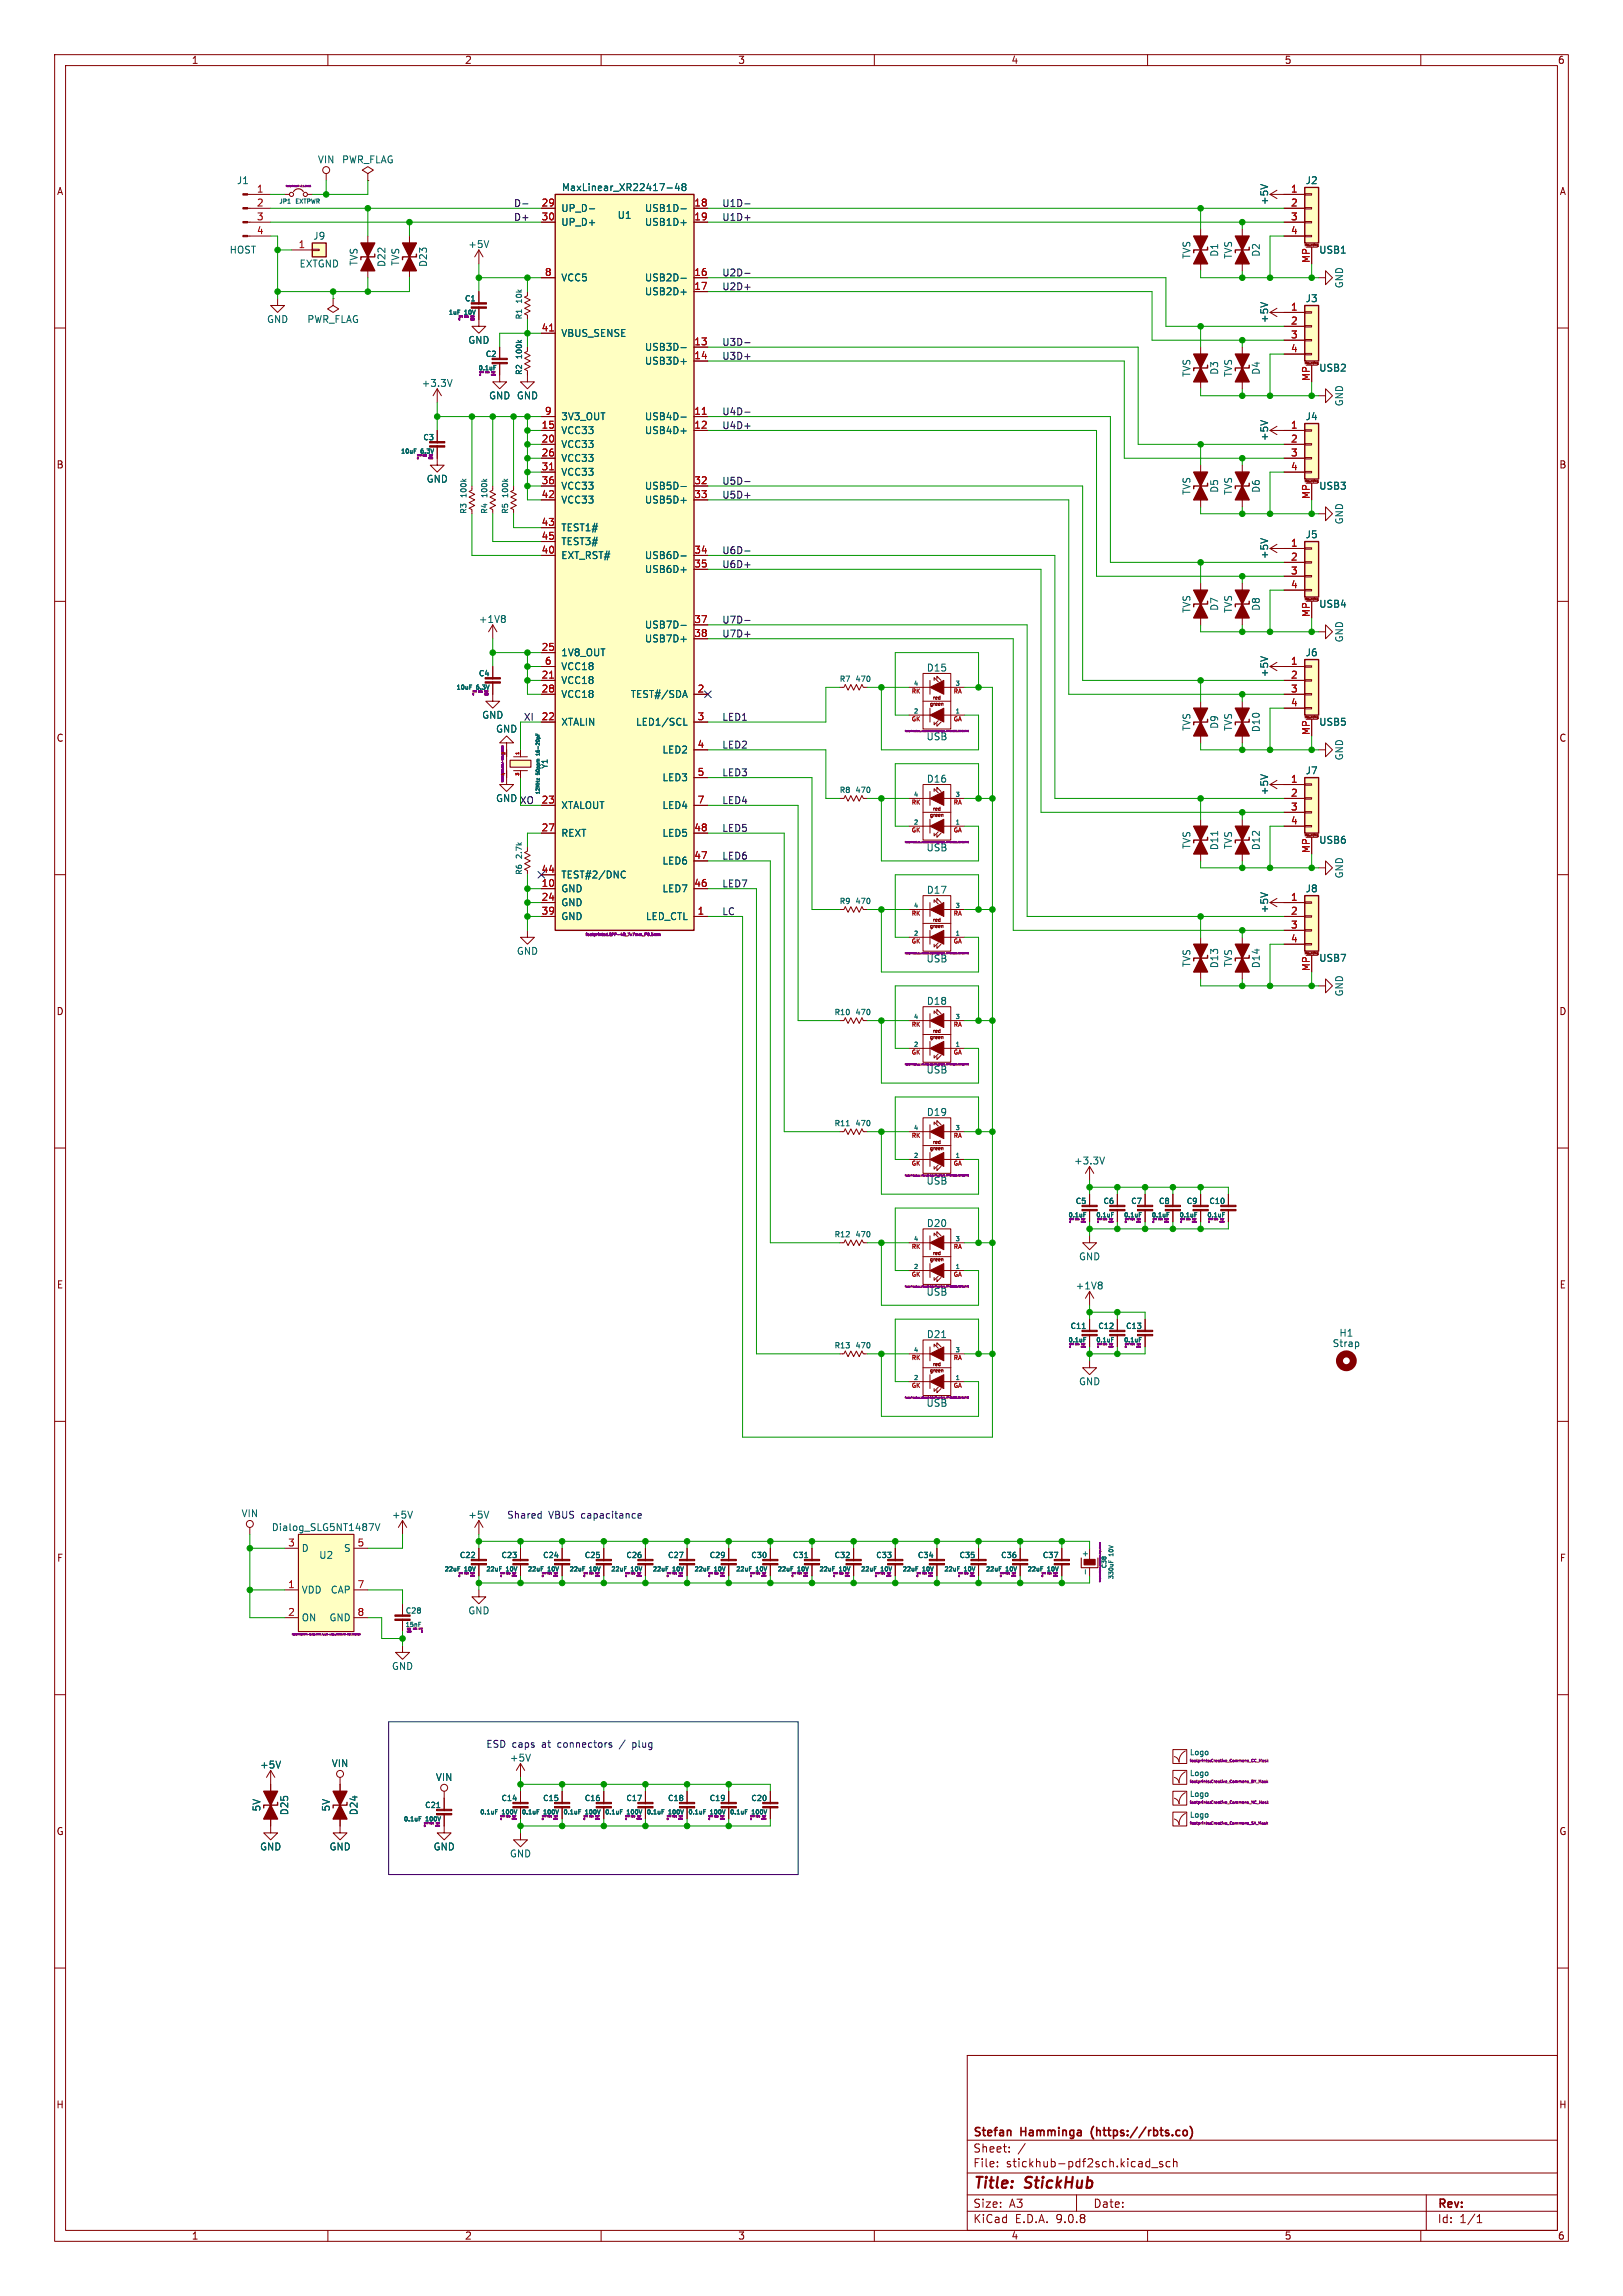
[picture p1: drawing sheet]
<svg xmlns="http://www.w3.org/2000/svg" width="297mm" height="420mm" viewBox="0 0 297 420" stroke-linecap="round" stroke-linejoin="round" font-family="sans-serif">
<defs><g id="words">
<g font-size="2.8" fill="#840000">
<text x="178" y="400.9">Title:</text>
<text x="187.7" y="400.9">StickHub</text>
</g>
<g font-size="2.1" fill="#840000">
<text x="178" y="394">Sheet:</text>
<text x="178" y="391.2">Stefan</text>
<text x="186.9" y="391.2">Hamminga</text>
<text x="200.3" y="391.2">(https://rbts.co)</text>
<text x="178" y="396.7">File:</text>
<text x="184.1" y="396.7">stickhub-pdf2sch.kicad_sch</text>
<text x="178" y="406.9">KiCad</text>
<text x="178" y="404.1">Size:</text>
<text x="184.7" y="404.1">A3</text>
<text x="185.7" y="406.9">E.D.A.</text>
<text x="193.3" y="406.9">9.0.8</text>
<text x="200" y="404.1">Date:</text>
<text x="263" y="404.3">Rev:</text>
<text x="263" y="406.9">Id:</text>
<text x="267.1" y="406.9">1/1</text>
</g>
<g font-size="1.8" fill="#840000">
<text x="35" y="11.9">1</text>
<text x="85" y="11.9">2</text>
<text x="135" y="11.9">3</text>
<text x="185" y="11.9">4</text>
<text x="235" y="11.9">5</text>
<text x="285" y="11.9">6</text>
<text x="10.3" y="35.9">A</text>
<text x="285.3" y="35.9">A</text>
<text x="10.3" y="85.9">B</text>
<text x="285.3" y="85.9">B</text>
<text x="10.3" y="135.9">C</text>
<text x="285.3" y="135.9">C</text>
<text x="10.3" y="185.9">D</text>
<text x="285.3" y="185.9">D</text>
<text x="10.3" y="235.9">E</text>
<text x="285.3" y="235.9">E</text>
<text x="10.3" y="285.9">F</text>
<text x="285.3" y="285.9">F</text>
<text x="10.3" y="335.9">G</text>
<text x="285.3" y="335.9">G</text>
<text x="10.2" y="385.9">H</text>
<text x="285.2" y="385.9">H</text>
<text x="35" y="409.9">1</text>
<text x="85" y="409.9">2</text>
<text x="135" y="409.9">3</text>
<text x="185" y="409.9">4</text>
<text x="235" y="409.9">5</text>
<text x="285" y="409.9">6</text>
</g>
<g font-size="1.8" fill="#006464">
<text x="43.3" y="33.9">J1</text>
<text x="58.1" y="30.1">VIN</text>
<text x="62.5" y="30.1">PWR_FLAG</text>
<text x="102.7" y="35.2">MaxLinear_XR22417-48</text>
<text x="238.8" y="33.9">J2</text>
<text x="102.6" y="39">UP_D-</text>
<text x="102.6" y="41.5">UP_D+</text>
<text x="112.9" y="40.2">U1</text>
<text x="117.9" y="39">USB1D-</text>
<text x="117.9" y="41.5">USB1D+</text>
<text x="232.3" y="37.6" transform="rotate(-90 232.3 37.6)">+5V</text>
<text x="41.9" y="46.6">HOST</text>
<text x="57.2" y="44">J9</text>
<text x="85.6" y="45.6">+5V</text>
<text x="218" y="47.5" transform="rotate(-90 218 47.5)">TVS</text>
<text x="223.1" y="47.1" transform="rotate(-90 223.1 47.1)">D1</text>
<text x="225.7" y="47.5" transform="rotate(-90 225.7 47.5)">TVS</text>
<text x="230.7" y="47.1" transform="rotate(-90 230.7 47.1)">D2</text>
<text x="241.3" y="46.6">USB1</text>
<text x="54.7" y="49.1">EXTGND</text>
<text x="65.6" y="48.7" transform="rotate(-90 65.6 48.7)">TVS</text>
<text x="70.7" y="48.9" transform="rotate(-90 70.7 48.9)">D22</text>
<text x="73.3" y="48.7" transform="rotate(-90 73.3 48.7)">TVS</text>
<text x="78.3" y="48.9" transform="rotate(-90 78.3 48.9)">D23</text>
<text x="102.6" y="51.7">VCC5</text>
<text x="117.9" y="51.7">USB2D-</text>
<text x="246" y="52.8" transform="rotate(-90 246 52.8)">GND</text>
<text x="48.8" y="59.3">GND</text>
<text x="56.1" y="59.3">PWR_FLAG</text>
<text x="117.9" y="54.2">USB2D+</text>
<text x="232.3" y="59.2" transform="rotate(-90 232.3 59.2)">+5V</text>
<text x="238.8" y="55.5">J3</text>
<text x="85.6" y="63.1">GND</text>
<text x="102.6" y="61.8">VBUS_SENSE</text>
<text x="117.9" y="64.4">USB3D-</text>
<text x="77.1" y="71">+3.3V</text>
<text x="117.9" y="66.9">USB3D+</text>
<text x="218" y="69" transform="rotate(-90 218 69)">TVS</text>
<text x="223.1" y="68.7" transform="rotate(-90 223.1 68.7)">D3</text>
<text x="225.7" y="69" transform="rotate(-90 225.7 69)">TVS</text>
<text x="230.7" y="68.7" transform="rotate(-90 230.7 68.7)">D4</text>
<text x="241.3" y="68.2">USB2</text>
<text x="89.4" y="73.3">GND GND</text>
<text x="102.6" y="77.1">3V3_OUT</text>
<text x="117.9" y="77.1">USB4D-</text>
<text x="238.8" y="77.1">J4</text>
<text x="246" y="74.4" transform="rotate(-90 246 74.4)">GND</text>
<text x="102.6" y="79.6">VCC33</text>
<text x="102.6" y="82.1">VCC33</text>
<text x="117.9" y="79.6">USB4D+</text>
<text x="232.3" y="80.8" transform="rotate(-90 232.3 80.8)">+5V</text>
<text x="78" y="88.5">GND</text>
<text x="102.6" y="84.7">VCC33</text>
<text x="102.6" y="87.2">VCC33</text>
<text x="102.6" y="89.8">VCC33</text>
<text x="117.9" y="89.8">USB5D-</text>
<text x="241.3" y="89.8">USB3</text>
<text x="102.6" y="92.3">VCC33</text>
<text x="117.9" y="92.3">USB5D+</text>
<text x="218" y="90.6" transform="rotate(-90 218 90.6)">TVS</text>
<text x="223.1" y="90.2" transform="rotate(-90 223.1 90.2)">D5</text>
<text x="225.7" y="90.6" transform="rotate(-90 225.7 90.6)">TVS</text>
<text x="230.7" y="90.2" transform="rotate(-90 230.7 90.2)">D6</text>
<text x="102.6" y="97.4">TEST1#</text>
<text x="102.6" y="99.9">TEST3#</text>
<text x="238.8" y="98.7">J5</text>
<text x="246" y="96" transform="rotate(-90 246 96)">GND</text>
<text x="102.6" y="102.5">EXT_RST#</text>
<text x="117.9" y="102.5">USB6D-</text>
<text x="117.9" y="105">USB6D+</text>
<text x="232.3" y="102.4" transform="rotate(-90 232.3 102.4)">+5V</text>
<text x="218" y="112.2" transform="rotate(-90 218 112.2)">TVS</text>
<text x="223.1" y="111.8" transform="rotate(-90 223.1 111.8)">D7</text>
<text x="225.7" y="112.2" transform="rotate(-90 225.7 112.2)">TVS</text>
<text x="230.7" y="111.8" transform="rotate(-90 230.7 111.8)">D8</text>
<text x="241.3" y="111.4">USB4</text>
<text x="87.5" y="114.1">+1V8</text>
<text x="117.9" y="115.2">USB7D-</text>
<text x="117.9" y="117.7">USB7D+</text>
<text x="246" y="117.6" transform="rotate(-90 246 117.6)">GND</text>
<text x="102.6" y="120.2">1V8_OUT</text>
<text x="102.6" y="122.8">VCC18</text>
<text x="102.6" y="125.3">VCC18</text>
<text x="169.5" y="123">D15</text>
<text x="232.3" y="124" transform="rotate(-90 232.3 124)">+5V</text>
<text x="238.8" y="120.2">J6</text>
<text x="88.1" y="131.7">GND</text>
<text x="102.6" y="127.9">VCC18</text>
<text x="115.3" y="127.9">TEST#/SDA</text>
<text x="90.7" y="134.2">GND</text>
<text x="102.6" y="132.9">XTALIN</text>
<text x="116.3" y="132.9">LED1/SCL</text>
<text x="169.4" y="135.6">USB</text>
<text x="218" y="133.8" transform="rotate(-90 218 133.8)">TVS</text>
<text x="223.1" y="133.4" transform="rotate(-90 223.1 133.4)">D9</text>
<text x="225.7" y="133.8" transform="rotate(-90 225.7 133.8)">TVS</text>
<text x="230.7" y="134" transform="rotate(-90 230.7 134)">D10</text>
<text x="241.3" y="132.9">USB5</text>
<text x="121.1" y="138">LED2</text>
<text x="121.1" y="143.1">LED3</text>
<text x="169.5" y="143.4">D16</text>
<text x="238.8" y="141.8">J7</text>
<text x="246" y="139.2" transform="rotate(-90 246 139.2)">GND</text>
<text x="90.7" y="146.9">GND</text>
<text x="102.6" y="148.2">XTALOUT</text>
<text x="121.1" y="148.2">LED4</text>
<text x="232.3" y="145.5" transform="rotate(-90 232.3 145.5)">+5V</text>
<text x="102.6" y="153.3">REXT</text>
<text x="121.1" y="153.3">LED5</text>
<text x="169.4" y="155.9">USB</text>
<text x="218" y="155.4" transform="rotate(-90 218 155.4)">TVS</text>
<text x="223.1" y="155.6" transform="rotate(-90 223.1 155.6)">D11</text>
<text x="225.7" y="155.4" transform="rotate(-90 225.7 155.4)">TVS</text>
<text x="230.7" y="155.6" transform="rotate(-90 230.7 155.6)">D12</text>
<text x="241.3" y="154.5">USB6</text>
<text x="102.6" y="160.9">TEST#2/DNC</text>
<text x="121.1" y="158.3">LED6</text>
<text x="246" y="160.8" transform="rotate(-90 246 160.8)">GND</text>
<text x="102.6" y="163.4">GND</text>
<text x="102.6" y="166">GND</text>
<text x="121.1" y="163.4">LED7</text>
<text x="169.5" y="163.7">D17</text>
<text x="232.3" y="167.1" transform="rotate(-90 232.3 167.1)">+5V</text>
<text x="238.8" y="163.4">J8</text>
<text x="102.6" y="168.5">GND</text>
<text x="118.1" y="168.5">LED_CTL</text>
<text x="94.5" y="174.9">GND</text>
<text x="169.4" y="176.3">USB</text>
<text x="218" y="177" transform="rotate(-90 218 177)">TVS</text>
<text x="223.1" y="177.2" transform="rotate(-90 223.1 177.2)">D13</text>
<text x="225.7" y="177" transform="rotate(-90 225.7 177)">TVS</text>
<text x="230.7" y="177.2" transform="rotate(-90 230.7 177.2)">D14</text>
<text x="241.3" y="176.1">USB7</text>
<text x="169.5" y="184">D18</text>
<text x="246" y="182.4" transform="rotate(-90 246 182.4)">GND</text>
<text x="169.4" y="196.6">USB</text>
<text x="169.5" y="204.3">D19</text>
<text x="196.4" y="213.2">+3.3V</text>
<text x="169.4" y="216.9">USB</text>
<text x="169.5" y="224.6">D20</text>
<text x="197.4" y="230.7">GND</text>
<text x="169.4" y="237.2">USB</text>
<text x="196.7" y="236.1">+1V8</text>
<text x="169.5" y="245">D21</text>
<text x="245" y="244.7">H1</text>
<text x="243.8" y="246.6">Strap</text>
<text x="169.4" y="257.5">USB</text>
<text x="197.4" y="253.6">GND</text>
<text x="44.1" y="277.7">VIN</text>
<text x="49.6" y="280.3">Dialog_SLG5NT1487V</text>
<text x="71.6" y="278">+5V</text>
<text x="85.6" y="278">+5V</text>
<text x="55.1" y="284.1">D</text>
<text x="58.3" y="285.3">U2</text>
<text x="62.8" y="284.1">S</text>
<text x="55.1" y="291.7">VDD</text>
<text x="60.4" y="291.7">CAP</text>
<text x="55.1" y="296.8">ON</text>
<text x="60.2" y="296.8">GND</text>
<text x="85.6" y="295.5">GND</text>
<text x="71.6" y="305.7">GND</text>
<text x="47.5" y="323.7">+5V</text>
<text x="60.6" y="323.4">VIN</text>
<text x="93.2" y="322.4">+5V</text>
<text x="79.7" y="326">VIN</text>
<text x="47.9" y="331.5" transform="rotate(-90 47.9 331.5)">5V</text>
<text x="52.9" y="332.1" transform="rotate(-90 52.9 332.1)">D25</text>
<text x="60.6" y="331.5" transform="rotate(-90 60.6 331.5)">5V</text>
<text x="65.6" y="332.1" transform="rotate(-90 65.6 332.1)">D24</text>
<text x="47.5" y="338.7">GND</text>
<text x="60.2" y="338.7">GND</text>
<text x="79.2" y="338.7">GND</text>
<text x="93.2" y="340">GND</text>
</g>
<g font-size="1.8" fill="#a90000">
<text x="46.9" y="35.3">1</text>
<text x="236.1" y="35.3">1</text>
<text x="46.9" y="37.8">2</text>
<text x="46.9" y="40.4">3</text>
<text x="99" y="37.8">29</text>
<text x="99" y="40.4">30</text>
<text x="127" y="37.8">18</text>
<text x="127" y="40.4">19</text>
<text x="236.1" y="37.8">2</text>
<text x="236.1" y="40.4">3</text>
<text x="46.9" y="42.9">4</text>
<text x="54.5" y="45.5">1</text>
<text x="236.1" y="42.9">4</text>
<text x="99.6" y="50.5">8</text>
<text x="127" y="50.5">16</text>
<text x="127" y="53.1">17</text>
<text x="239.8" y="48.2" transform="rotate(-90 239.8 48.2)">MP</text>
<text x="236.1" y="56.9">1</text>
<text x="236.1" y="59.4">2</text>
<text x="99" y="60.7">41</text>
<text x="127" y="63.2">13</text>
<text x="127" y="65.8">14</text>
<text x="236.1" y="62">3</text>
<text x="236.1" y="64.5">4</text>
<text x="239.8" y="69.8" transform="rotate(-90 239.8 69.8)">MP</text>
<text x="99.6" y="75.9">9</text>
<text x="127" y="75.9">11</text>
<text x="99" y="78.5">15</text>
<text x="99" y="81">20</text>
<text x="99" y="83.6">26</text>
<text x="127" y="78.5">12</text>
<text x="236.1" y="78.5">1</text>
<text x="236.1" y="81">2</text>
<text x="236.1" y="83.6">3</text>
<text x="99" y="86.1">31</text>
<text x="99" y="88.6">36</text>
<text x="127" y="88.6">32</text>
<text x="236.1" y="86.1">4</text>
<text x="99" y="91.2">42</text>
<text x="127" y="91.2">33</text>
<text x="239.8" y="91.4" transform="rotate(-90 239.8 91.4)">MP</text>
<text x="99" y="96.3">43</text>
<text x="99" y="98.8">45</text>
<text x="99" y="101.3">40</text>
<text x="127" y="101.3">34</text>
<text x="236.1" y="100.1">1</text>
<text x="127" y="103.9">35</text>
<text x="236.1" y="102.6">2</text>
<text x="236.1" y="105.2">3</text>
<text x="236.1" y="107.7">4</text>
<text x="239.8" y="113" transform="rotate(-90 239.8 113)">MP</text>
<text x="99" y="119.1">25</text>
<text x="127" y="114">37</text>
<text x="127" y="116.6">38</text>
<text x="99" y="124.2">21</text>
<text x="99.6" y="121.7">6</text>
<text x="236.1" y="121.7">1</text>
<text x="236.1" y="124.2">2</text>
<text x="99" y="126.7">28</text>
<text x="99" y="131.8">22</text>
<text x="127.6" y="126.7">2</text>
<text x="127.6" y="131.8">3</text>
<text x="236.1" y="126.7">3</text>
<text x="236.1" y="129.3">4</text>
<text x="127.6" y="136.9">4</text>
<text x="239.8" y="134.6" transform="rotate(-90 239.8 134.6)">MP</text>
<text x="127.6" y="142">5</text>
<text x="236.1" y="143.3">1</text>
<text x="99" y="147.1">23</text>
<text x="127.6" y="147.1">7</text>
<text x="236.1" y="145.8">2</text>
<text x="236.1" y="148.3">3</text>
<text x="99" y="152.1">27</text>
<text x="127" y="152.1">48</text>
<text x="236.1" y="150.9">4</text>
<text x="99" y="159.8">44</text>
<text x="127" y="157.2">47</text>
<text x="239.8" y="156.1" transform="rotate(-90 239.8 156.1)">MP</text>
<text x="99" y="162.3">10</text>
<text x="99" y="164.8">24</text>
<text x="99" y="167.4">39</text>
<text x="127" y="162.3">46</text>
<text x="127.6" y="167.4">1</text>
<text x="236.1" y="164.8">1</text>
<text x="236.1" y="167.4">2</text>
<text x="236.1" y="169.9">3</text>
<text x="236.1" y="172.5">4</text>
<text x="239.8" y="177.7" transform="rotate(-90 239.8 177.7)">MP</text>
<text x="52.6" y="283">3</text>
<text x="65.3" y="283">5</text>
<text x="52.6" y="290.6">1</text>
<text x="65.3" y="290.6">7</text>
<text x="52.6" y="295.7">2</text>
<text x="65.3" y="295.7">8</text>
</g>
<g font-size="1.8" fill="#0f0f0f">
<text x="94" y="37.9">D-</text>
<text x="94" y="40.5">D+</text>
<text x="132.1" y="40.5">U1D+</text>
<text x="132.1" y="37.9">U1D-</text>
<text x="132.1" y="50.6">U2D-</text>
<text x="132.1" y="53.2">U2D+</text>
<text x="132.1" y="65.9">U3D+</text>
<text x="132.1" y="63.3">U3D-</text>
<text x="132.1" y="76">U4D-</text>
<text x="132.1" y="78.6">U4D+</text>
<text x="132.1" y="88.7">U5D-</text>
<text x="132.1" y="91.3">U5D+</text>
<text x="132.1" y="101.4">U6D-</text>
<text x="132.1" y="104">U6D+</text>
<text x="132.1" y="114.1">U7D-</text>
<text x="132.1" y="116.7">U7D+</text>
<text x="95.8" y="131.9">XI</text>
<text x="132.1" y="131.9">LED1</text>
<text x="132.1" y="137">LED2</text>
<text x="132.1" y="142.1">LED3</text>
<text x="90.7" y="146.9">GND XO</text>
<text x="132.1" y="147.2">LED4</text>
<text x="132.1" y="152.2">LED5</text>
<text x="132.1" y="157.3">LED6</text>
<text x="132.1" y="162.4">LED7</text>
<text x="132.1" y="167.5">LC</text>
</g>
<g font-size="1.8" fill="#0000c2">
<text x="92.7" y="277.9">Shared</text>
<text x="100.4" y="277.9">VBUS</text>
<text x="106.5" y="277.9">capacitance</text>
<text x="88.9" y="319.8">ESD caps</text>
<text x="99.3" y="319.8">at</text>
<text x="102.3" y="319.8">connectors</text>
<text x="113.9" y="319.8">/</text>
<text x="116.4" y="319.8">plug</text>
</g>
<g font-size="1.4" fill="#006464">
<text x="85" y="55.3">C1</text>
<text x="95.7" y="58.5" transform="rotate(-90 95.7 58.5)">R1</text>
<text x="95.7" y="55.7" transform="rotate(-90 95.7 55.7)">10k</text>
<text x="88.8" y="65.5">C2</text>
<text x="95.7" y="65.8" transform="rotate(-90 95.7 65.8)">100k</text>
<text x="95.7" y="68.7" transform="rotate(-90 95.7 68.7)">R2</text>
<text x="77.4" y="80.7">C3</text>
<text x="85.6" y="94.1" transform="rotate(-90 85.6 94.1)">R3</text>
<text x="85.6" y="91.2" transform="rotate(-90 85.6 91.2)">100k</text>
<text x="89.4" y="94.1" transform="rotate(-90 89.4 94.1)">R4</text>
<text x="89.4" y="91.2" transform="rotate(-90 89.4 91.2)">100k</text>
<text x="93.2" y="94.1" transform="rotate(-90 93.2 94.1)">R5</text>
<text x="93.2" y="91.2" transform="rotate(-90 93.2 91.2)">100k</text>
<text x="87.5" y="123.9">C4</text>
<text x="153.6" y="124.9">R7</text>
<text x="156.4" y="124.9">470</text>
<text x="100.4" y="140.7" transform="rotate(-90 100.4 140.7)">Y1</text>
<text x="153.6" y="145.2">R8</text>
<text x="156.4" y="145.3">470</text>
<text x="95.7" y="160.1" transform="rotate(-90 95.7 160.1)">R6</text>
<text x="95.7" y="157.3" transform="rotate(-90 95.7 157.3)">2.7k</text>
<text x="153.6" y="165.6">R9</text>
<text x="156.4" y="165.6">470</text>
<text x="152.6" y="185.9">R10</text>
<text x="156.4" y="185.9">470</text>
<text x="152.6" y="206.2">R11</text>
<text x="156.4" y="206.2">470</text>
<text x="196.7" y="220.4">C5</text>
<text x="201.8" y="220.4">C6</text>
<text x="206.9" y="220.4">C7</text>
<text x="212" y="220.4">C8</text>
<text x="217.1" y="220.4">C9</text>
<text x="221.2" y="220.4">C10</text>
<text x="152.6" y="226.5">R12</text>
<text x="156.4" y="226.5">470</text>
<text x="195.8" y="243.3">C11</text>
<text x="200.9" y="243.3">C12</text>
<text x="205.9" y="243.3">C13</text>
<text x="152.6" y="246.8">R13</text>
<text x="156.4" y="246.9">470</text>
<text x="84" y="285.2">C22</text>
<text x="91.6" y="285.2">C23</text>
<text x="99.3" y="285.2">C24</text>
<text x="106.9" y="285.2">C25</text>
<text x="114.5" y="285.2">C26</text>
<text x="122.1" y="285.2">C27</text>
<text x="129.7" y="285.2">C29</text>
<text x="137.4" y="285.2">C30</text>
<text x="145" y="285.2">C31</text>
<text x="152.6" y="285.2">C32</text>
<text x="160.2" y="285.2">C33</text>
<text x="167.8" y="285.2">C34</text>
<text x="175.5" y="285.2">C35</text>
<text x="183.1" y="285.2">C36</text>
<text x="190.7" y="285.2">C37</text>
<text x="199.1" y="285" transform="rotate(-90 199.1 285)">+</text>
<text x="74.1" y="295.4">C28</text>
<text x="91.6" y="329.7">C14</text>
<text x="99.3" y="329.7">C15</text>
<text x="106.9" y="329.7">C16</text>
<text x="114.5" y="329.7">C17</text>
<text x="122.1" y="329.7">C18</text>
<text x="129.7" y="329.7">C19</text>
<text x="137.4" y="329.7">C20</text>
<text x="77.7" y="330.9">C21</text>
</g>
<g font-size="1.4" fill="#840084">
<text x="217.6" y="321.3">Logo</text>
<text x="217.6" y="328.9">Logo</text>
<text x="217.6" y="325.1">Logo</text>
<text x="217.6" y="332.7">Logo</text>
</g>
<g font-size="1.1" fill="#006464">
<text x="51" y="37.5">JP1</text>
<text x="53.9" y="37.5">EXTPWR</text>
<text x="82" y="57.8">1uF</text>
<text x="73.2" y="83.2">10uF</text>
<text x="167.1" y="125.5">4</text>
<text x="174.7" y="125.5">3</text>
<text x="83.4" y="126.4">10uF</text>
<text x="167.1" y="130.6">2</text>
<text x="174.7" y="130.6">1</text>
<text x="167.1" y="145.8">4</text>
<text x="174.7" y="145.8">3</text>
<text x="167.1" y="150.9">2</text>
<text x="174.7" y="150.9">1</text>
<text x="167.1" y="166.1">4</text>
<text x="174.7" y="166.1">3</text>
<text x="167.1" y="171.2">2</text>
<text x="174.7" y="171.2">1</text>
<text x="167.1" y="186.4">4</text>
<text x="167.1" y="191.5">2</text>
<text x="174.7" y="186.4">3</text>
<text x="174.7" y="191.5">1</text>
<text x="167.1" y="206.8">4</text>
<text x="174.7" y="206.8">3</text>
<text x="167.1" y="211.8">2</text>
<text x="174.7" y="211.8">1</text>
<text x="167.1" y="227.1">4</text>
<text x="174.7" y="227.1">3</text>
<text x="167.1" y="232.2">2</text>
<text x="174.7" y="232.2">1</text>
<text x="167.1" y="247.4">4</text>
<text x="174.7" y="247.4">3</text>
<text x="167.1" y="252.5">2</text>
<text x="174.7" y="252.5">1</text>
<text x="81.2" y="287.6">22uF</text>
<text x="88.9" y="287.6">22uF</text>
<text x="96.5" y="287.6">22uF</text>
<text x="104.1" y="287.6">22uF</text>
<text x="111.7" y="287.6">22uF</text>
<text x="119.3" y="287.6">22uF</text>
<text x="127" y="287.6">22uF</text>
<text x="134.6" y="287.6">22uF</text>
<text x="142.2" y="287.6">22uF</text>
<text x="149.8" y="287.6">22uF</text>
<text x="157.4" y="287.6">22uF</text>
<text x="165.1" y="287.6">22uF</text>
<text x="172.7" y="287.6">22uF</text>
<text x="180.3" y="287.6">22uF</text>
<text x="187.9" y="287.6">22uF</text>
<text x="202.7" y="287" transform="rotate(-90 202.7 287)">C38</text>
<text x="203.9" y="284.6" transform="rotate(-90 203.9 284.6)">10V</text>
<text x="203.9" y="289" transform="rotate(-90 203.9 289)">330uF</text>
<text x="73.8" y="333.4">0.1uF</text>
<text x="87.7" y="332.1">0.1uF</text>
<text x="95.4" y="332.1">0.1uF</text>
<text x="103" y="332.1">0.1uF</text>
<text x="110.6" y="332.1">0.1uF</text>
<text x="118.2" y="332.1">0.1uF</text>
<text x="125.8" y="332.1">0.1uF</text>
<text x="133.5" y="332.1">0.1uF</text>
</g>
<g font-size="1.1" fill="#840084">
<text x="85" y="57.8">10V</text>
<text x="87.5" y="67.9">0.1uF</text>
<text x="77" y="83.2">6.3V</text>
<text x="87.2" y="126.4">6.3V</text>
<text x="195.4" y="222.9">0.1uF</text>
<text x="200.5" y="222.9">0.1uF</text>
<text x="205.6" y="222.9">0.1uF</text>
<text x="210.6" y="222.9">0.1uF</text>
<text x="215.7" y="222.9">0.1uF</text>
<text x="220.8" y="222.9">0.1uF</text>
<text x="195.4" y="245.7">0.1uF</text>
<text x="200.5" y="245.7">0.1uF</text>
<text x="205.6" y="245.7">0.1uF</text>
<text x="85" y="287.6">10V</text>
<text x="92.6" y="287.6">10V</text>
<text x="100.3" y="287.6">10V</text>
<text x="107.9" y="287.6">10V</text>
<text x="115.5" y="287.6">10V</text>
<text x="123.1" y="287.6">10V</text>
<text x="130.7" y="287.6">10V</text>
<text x="138.4" y="287.6">10V</text>
<text x="146" y="287.6">10V</text>
<text x="153.6" y="287.6">10V</text>
<text x="161.2" y="287.6">10V</text>
<text x="168.8" y="287.6">10V</text>
<text x="176.5" y="287.6">10V</text>
<text x="184.1" y="287.6">10V</text>
<text x="191.7" y="287.6">10V</text>
<text x="74.1" y="297.8">15nF</text>
<text x="77.9" y="333.4">100V</text>
<text x="91.9" y="332.1">100V</text>
<text x="99.5" y="332.1">100V</text>
<text x="107.1" y="332.1">100V</text>
<text x="114.8" y="332.1">100V</text>
<text x="122.4" y="332.1">100V</text>
<text x="130" y="332.1">100V</text>
<text x="137.6" y="332.1">100V</text>
</g>
<g font-size="1.1" fill="#a90000">
<text x="166.7" y="127.2">RK</text>
<text x="174.4" y="127.2">RA</text>
<text x="166.7" y="132.3">GK</text>
<text x="174.4" y="132.3">GA</text>
<text x="166.7" y="147.5">RK</text>
<text x="174.4" y="147.5">RA</text>
<text x="166.7" y="152.6">GK</text>
<text x="174.4" y="152.6">GA</text>
<text x="166.7" y="167.9">RK</text>
<text x="174.4" y="167.9">RA</text>
<text x="166.7" y="172.9">GK</text>
<text x="174.4" y="172.9">GA</text>
<text x="166.7" y="188.2">RK</text>
<text x="174.4" y="188.2">RA</text>
<text x="166.7" y="193.3">GK</text>
<text x="174.4" y="193.3">GA</text>
<text x="166.7" y="208.5">RK</text>
<text x="174.4" y="208.5">RA</text>
<text x="166.7" y="213.6">GK</text>
<text x="174.4" y="213.6">GA</text>
<text x="166.7" y="228.8">RK</text>
<text x="166.7" y="233.9">GK</text>
<text x="174.4" y="228.8">RA</text>
<text x="174.4" y="233.9">GA</text>
<text x="166.7" y="249.1">RK</text>
<text x="174.4" y="249.1">RA</text>
<text x="166.7" y="254.2">GK</text>
<text x="174.4" y="254.2">GA</text>
</g>
<g font-size=".8" fill="#840000">
<text x="170" y="129.3">green</text>
<text x="170.6" y="128.2">red</text>
<text x="170" y="149.6">green</text>
<text x="170.6" y="148.5">red</text>
<text x="170" y="170">green</text>
<text x="170.6" y="168.8">red</text>
<text x="170" y="190.3">green</text>
<text x="170.6" y="189.1">red</text>
<text x="170.6" y="209.4">red</text>
<text x="170" y="210.6">green</text>
<text x="170" y="230.9">green</text>
<text x="170.6" y="229.8">red</text>
<text x="170" y="251.2">green</text>
<text x="170.6" y="250.1">red</text>
</g>
<g font-size=".8" fill="#006464">
<text x="99" y="137.8" transform="rotate(-90 99 137.8)">16-20pF</text>
<text x="99" y="141.7" transform="rotate(-90 99 141.7)">50ppm</text>
<text x="99" y="145.4" transform="rotate(-90 99 145.4)">12MHz</text>
</g>
<text font-size=".8" fill="#a90000" x="92.5" y="142.1" transform="rotate(-90 92.5 142.1)">4</text>
<g font-size=".7" fill="#a90000">
<text x="92.5" y="138.2" transform="rotate(-90 92.5 138.2)">2</text>
<text x="95" y="142" transform="rotate(-90 95 142)">3</text>
<text x="95" y="138.2" transform="rotate(-90 95 138.2)">1</text>
</g>
<g font-size=".7" fill="#840084">
<text x="107" y="171.4">footprints:LQFP-48_7x7mm_P0.5mm</text>
<text x="217.6" y="322.5">footprints:Creative_Commons_CC_Mask</text>
<text x="217.6" y="326.3">footprints:Creative_Commons_BY_Mask</text>
<text x="217.6" y="333.9">footprints:Creative_Commons_SA_Mask</text>
<text x="217.6" y="330.1">footprints:Creative_Commons_NC_Mask</text>
</g>
<g font-size=".5" fill="#840000">
<text x="238.6" y="45.3">Mounting</text>
<text x="238.6" y="66.8">Mounting</text>
<text x="238.6" y="88.4">Mounting</text>
<text x="238.6" y="110">Mounting</text>
<text x="238.6" y="131.6">Mounting</text>
<text x="238.6" y="153.2">Mounting</text>
<text x="238.6" y="174.8">Mounting</text>
</g>
<g font-size=".4" fill="#840084">
<text x="52.3" y="34.3">footprints:JP-2_1.5x1.5</text>
<text x="83.9" y="58.6">C</text>
<text x="83.9" y="58.1">X7R</text>
<text x="84.9" y="58.1">10%</text>
<text x="86" y="58.1">16V</text>
<text x="87.7" y="68.8">C</text>
<text x="87.7" y="68.3">X7R</text>
<text x="88.7" y="68.3">10%</text>
<text x="89.9" y="68.3">16V</text>
<text x="76.3" y="83.5">X7R</text>
<text x="77.3" y="83.5">10%</text>
<text x="78.4" y="83.5">16V</text>
<text x="76.3" y="84">C</text>
<text x="86.4" y="127.2">C</text>
<text x="86.4" y="126.7">X7R</text>
<text x="87.4" y="126.7">10%</text>
<text x="88.6" y="126.7">16V</text>
<text x="165.5" y="134">footprints:Duo_LED_1.6x0.8_Kingbright_APHB1608LZGKSURKC</text>
<text x="92.2" y="143.1" transform="rotate(-90 92.2 143.1)">footprints:Crystal_4-SMD_2.5x2mm</text>
<text x="165.5" y="154.3">footprints:Duo_LED_1.6x0.8_Kingbright_APHB1608LZGKSURKC</text>
<text x="165.5" y="174.6">footprints:Duo_LED_1.6x0.8_Kingbright_APHB1608LZGKSURKC</text>
<text x="165.5" y="194.9">footprints:Duo_LED_1.6x0.8_Kingbright_APHB1608LZGKSURKC</text>
<text x="165.5" y="215.2">footprints:Duo_LED_1.6x0.8_Kingbright_APHB1608LZGKSURKC</text>
<text x="195.6" y="223.7">C</text>
<text x="195.6" y="223.2">X7R</text>
<text x="196.6" y="223.2">10%</text>
<text x="197.8" y="223.2">16V</text>
<text x="200.7" y="223.7">C</text>
<text x="200.7" y="223.2">X7R</text>
<text x="201.7" y="223.2">10%</text>
<text x="202.9" y="223.2">16V</text>
<text x="205.8" y="223.7">C</text>
<text x="205.8" y="223.2">X7R</text>
<text x="206.8" y="223.2">10%</text>
<text x="208" y="223.2">16V</text>
<text x="210.9" y="223.7">C</text>
<text x="210.9" y="223.2">X7R</text>
<text x="211.9" y="223.2">10%</text>
<text x="213" y="223.2">16V</text>
<text x="216" y="223.7">C</text>
<text x="216" y="223.2">X7R</text>
<text x="217" y="223.2">10%</text>
<text x="218.1" y="223.2">16V</text>
<text x="221" y="223.7">C</text>
<text x="221" y="223.2">X7R</text>
<text x="222" y="223.2">10%</text>
<text x="223.2" y="223.2">16V</text>
<text x="165.5" y="235.6">footprints:Duo_LED_1.6x0.8_Kingbright_APHB1608LZGKSURKC</text>
<text x="195.6" y="246.6">C</text>
<text x="195.6" y="246.1">X7R</text>
<text x="196.6" y="246.1">10%</text>
<text x="197.8" y="246.1">16V</text>
<text x="200.7" y="246.6">C</text>
<text x="200.7" y="246.1">X7R</text>
<text x="201.7" y="246.1">10%</text>
<text x="202.9" y="246.1">16V</text>
<text x="205.8" y="246.6">C</text>
<text x="205.8" y="246.1">X7R</text>
<text x="206.8" y="246.1">10%</text>
<text x="208" y="246.1">16V</text>
<text x="165.5" y="255.9">footprints:Duo_LED_1.6x0.8_Kingbright_APHB1608LZGKSURKC</text>
<text x="83.9" y="288.5">C</text>
<text x="83.9" y="288">X7R</text>
<text x="84.9" y="288">10%</text>
<text x="86" y="288">16V</text>
<text x="91.5" y="288.5">C</text>
<text x="91.5" y="288">X7R</text>
<text x="92.5" y="288">10%</text>
<text x="93.7" y="288">16V</text>
<text x="99.1" y="288.5">C</text>
<text x="99.1" y="288">X7R</text>
<text x="100.1" y="288">10%</text>
<text x="101.3" y="288">16V</text>
<text x="106.7" y="288.5">C</text>
<text x="106.7" y="288">X7R</text>
<text x="107.7" y="288">10%</text>
<text x="108.9" y="288">16V</text>
<text x="114.4" y="288.5">C</text>
<text x="114.4" y="288">X7R</text>
<text x="115.4" y="288">10%</text>
<text x="116.5" y="288">16V</text>
<text x="122" y="288.5">C</text>
<text x="122" y="288">X7R</text>
<text x="123" y="288">10%</text>
<text x="124.1" y="288">16V</text>
<text x="129.6" y="288.5">C</text>
<text x="129.6" y="288">X7R</text>
<text x="130.6" y="288">10%</text>
<text x="131.8" y="288">16V</text>
<text x="137.2" y="288.5">C</text>
<text x="137.2" y="288">X7R</text>
<text x="138.2" y="288">10%</text>
<text x="139.4" y="288">16V</text>
<text x="144.8" y="288.5">C</text>
<text x="144.8" y="288">X7R</text>
<text x="145.8" y="288">10%</text>
<text x="147" y="288">16V</text>
<text x="152.5" y="288.5">C</text>
<text x="152.5" y="288">X7R</text>
<text x="153.5" y="288">10%</text>
<text x="154.6" y="288">16V</text>
<text x="160.1" y="288.5">C</text>
<text x="160.1" y="288">X7R</text>
<text x="161.1" y="288">10%</text>
<text x="162.2" y="288">16V</text>
<text x="167.7" y="288.5">C</text>
<text x="167.7" y="288">X7R</text>
<text x="168.7" y="288">10%</text>
<text x="169.9" y="288">16V</text>
<text x="175.3" y="288.5">C</text>
<text x="175.3" y="288">X7R</text>
<text x="176.3" y="288">10%</text>
<text x="177.5" y="288">16V</text>
<text x="182.9" y="288.5">C</text>
<text x="182.9" y="288">X7R</text>
<text x="183.9" y="288">10%</text>
<text x="185.1" y="288">16V</text>
<text x="190.6" y="288.5">C</text>
<text x="190.6" y="288">X7R</text>
<text x="191.6" y="288">10%</text>
<text x="192.7" y="288">16V</text>
<text x="74.4" y="298.2">16V</text>
<text x="75.5" y="298.2">10%</text>
<text x="76.5" y="298.2">X7R</text>
<text x="77" y="298.7">C</text>
<text x="77.5" y="334.2">C</text>
<text x="77.5" y="333.7">X7R</text>
<text x="78.5" y="333.7">10%</text>
<text x="79.7" y="333.7">16V</text>
<text x="91.5" y="333">C</text>
<text x="91.5" y="332.5">X7R</text>
<text x="92.5" y="332.5">10%</text>
<text x="93.7" y="332.5">16V</text>
<text x="99.1" y="333">C</text>
<text x="99.1" y="332.5">X7R</text>
<text x="100.1" y="332.5">10%</text>
<text x="101.3" y="332.5">16V</text>
<text x="106.7" y="333">C</text>
<text x="106.7" y="332.5">X7R</text>
<text x="107.7" y="332.5">10%</text>
<text x="108.9" y="332.5">16V</text>
<text x="114.4" y="333">C</text>
<text x="114.4" y="332.5">X7R</text>
<text x="115.4" y="332.5">10%</text>
<text x="116.5" y="332.5">16V</text>
<text x="122" y="333">C</text>
<text x="122" y="332.5">X7R</text>
<text x="123" y="332.5">10%</text>
<text x="124.1" y="332.5">16V</text>
<text x="129.6" y="333">C</text>
<text x="129.6" y="332.5">X7R</text>
<text x="130.6" y="332.5">10%</text>
<text x="131.8" y="332.5">16V</text>
<text x="137.2" y="333">C</text>
<text x="137.2" y="332.5">X7R</text>
<text x="138.2" y="332.5">10%</text>
<text x="139.4" y="332.5">16V</text>
</g>
<g font-size=".3" fill="#840084">
<text x="86" y="58.6">1608</text>
<text x="89.8" y="68.8">1608</text>
<text x="78.4" y="84">1608</text>
<text x="88.5" y="127.2">1608</text>
<text x="197.8" y="223.7">1608</text>
<text x="202.8" y="223.7">1608</text>
<text x="207.9" y="223.7">1608</text>
<text x="213" y="223.7">1608</text>
<text x="218.1" y="223.7">1608</text>
<text x="223.2" y="223.7">1608</text>
<text x="197.8" y="246.6">1608</text>
<text x="202.8" y="246.6">1608</text>
<text x="207.9" y="246.6">1608</text>
<text x="86" y="288.5">1608</text>
<text x="93.6" y="288.5">1608</text>
<text x="101.2" y="288.5">1608</text>
<text x="108.9" y="288.5">1608</text>
<text x="116.5" y="288.5">1608</text>
<text x="124.1" y="288.5">1608</text>
<text x="131.7" y="288.5">1608</text>
<text x="139.3" y="288.5">1608</text>
<text x="147" y="288.5">1608</text>
<text x="154.6" y="288.5">1608</text>
<text x="162.2" y="288.5">1608</text>
<text x="169.8" y="288.5">1608</text>
<text x="177.4" y="288.5">1608</text>
<text x="185.1" y="288.5">1608</text>
<text x="192.7" y="288.5">1608</text>
<text x="201.5" y="289.4" transform="rotate(-90 201.5 289.4)">footprints:CP_Elec_6.3x11_Board_Edge_Mirrored</text>
<text x="53.4" y="299.2">footprints:TDFN-8_1.5x2mm_Fused-Lead_JEDEC_MO-252_W2015D</text>
<text x="74.4" y="298.6">1608</text>
<text x="79.6" y="334.2">1608</text>
<text x="93.6" y="332.9">1608</text>
<text x="101.2" y="332.9">1608</text>
<text x="108.9" y="332.9">1608</text>
<text x="116.5" y="332.9">1608</text>
<text x="124.1" y="332.9">1608</text>
<text x="131.7" y="332.9">1608</text>
<text x="139.3" y="332.9">1608</text>
</g>
</g></defs>
<g fill="none" stroke="#840000" stroke-width=".18">
<path d="M10 10h277v400h-277zM12 12h273v396h-273zM60 10v2M110 10v2M160 10v2M210 10v2M260 10v2M10 60h2M285 60h2M233.7 99.6l-1.3 .7M241.3 94h1.3v1.3l1.2-1.3-1.2-1.3v1.3M10 110h2"/>
<path d="M219.7 106.7v7.6M227.3 106.7v7.6M232.4 100.3l1.3 .8M232.4 100.3h2.5M285 110h2M166.4 125.7h3.8M166.4 130.8h3.8M168.9 123.2h5.1v10.2h-5.1zM168.9 128.3h5.1M170.2 124.5v2.5M170.2 129.5v2.6M170.9 124.5v-.5l.8 .7"/>
<path d="M171.4 124.2v-.5l.8 .8M171.7 131.8l-.8 .8v-.5M172.2 132.1l-.8 .7v-.5M172.4 128.6l.2 .1v.4M172.7 125.7h3.8M172.7 130.8h3.8M153.7 146.1h.7l.3-.6 .5 1.1 .5-1.1 .5 1.1 .5-1.1 .5 1.1 .5-1.1 .3 .6h.7M166.4 146.1h3.8M166.4 151.1h3.8M168.9 143.5h5.1v10.2h-5.1zM168.9 148.6h5.1M170.2 144.8v2.5"/>
<path d="M170.2 149.9v2.5M170.9 144.8v-.5l.8 .7M171.4 144.5v-.5l.8 .8M171.7 152.1l-.8 .8v-.5M172.2 152.4l-.8 .8v-.5M172.4 149l.2 .1v.3M172.7 146.1h3.8M172.7 151.1h3.8M10 160h2M96.5 170.2v1.3h1.3l-1.3 1.2-1.3-1.2h1.3M219.7 171.5v7.6M232.4 165.1l1.3 .8"/>
<path d="M232.4 165.1h2.5M233.7 164.3l-1.3 .8M285 160h2M10 210h2M285 210h2M166.4 247.7h3.8M166.4 252.7h3.8M168.9 245.1h5.1v10.2h-5.1zM168.9 250.2h5.1M170.2 246.4v2.5M170.2 251.5v2.5M170.9 246.4v-.5l.8 .7"/>
<path d="M171.4 246.1v-.5l.8 .8M171.7 253.7l-.8 .8v-.5M172.2 254l-.8 .8v-.5M172.4 250.6l.2 .1v.3M172.7 247.7h3.8M172.7 252.7h3.8M199.4 248.9v1.3h1.3l-1.3 1.3-1.3-1.3h1.3M10 260h2M285 260h2M110.5 283.2v2.3M110.5 286v2.3M118.1 283.2v2.3"/>
<path d="M118.1 286v2.3M148.6 283.2v2.3M148.6 286v2.3M156.2 283.2v2.3M156.2 286v2.3M163.8 283.2v2.3M163.8 286v2.3M171.4 283.2v2.3M171.4 286v2.3M179.1 283.2v2.3M179.1 286v2.3M186.7 283.2v2.3"/>
<path d="M186.7 286v2.3M194.3 283.2v2.3M194.3 286v2.3M10 310h2M285 310h2M81.3 331.7v3.6h1.2l-1.2 1.3-1.3-1.3h1.3M81.3 327.7v3.5M95.2 335.3v1.3h1.3l-1.3 1.2-1.2-1.2h1.2M95.2 322.6v2.5M95.2 327.7v2.2M95.2 330.5v2.2M95.2 322.6l.8 1.3"/>
<path d="M95.2 322.6l-.7 1.3M102.9 327.7v2.2M102.9 330.5v2.2M118.1 327.7v2.2M118.1 330.5v2.2M125.7 327.7v2.2M125.7 330.5v2.2M133.3 327.7v2.2M133.3 330.5v2.2M141 327.7v2.2M141 330.5v2.2M214.6 331.5h2.6v2.5h-2.6z"/>
<path d="M214.6 320h2.6v2.6h-2.6zM214.6 327.7h2.6v2.5h-2.6zM214.6 323.9h2.6v2.5h-2.6zM216.9 331.7l-.4 .3-.5 .6-.2 1.2-.3-.7-.6-.4M216.9 320.3l-.4 .3-.5 .6-.2 1.1-.3-.6-.6-.4M216.9 327.9l-.4 .3-.5 .6-.2 1.1-.3-.6-.6-.4M216.9 324.1l-.4 .3-.5 .6-.2 1.1-.3-.6-.6-.4M10 360h2M177 376h108v32h-108zM285 360h2M177 397.5h108M177 391.5h108"/>
<path d="M182.5 396.2v.2M182.5 395.4v.2M184.7 393.5v.2M184.7 392.7v.2M187.6 392.1l-1.3 1.9M210 395.4h.4M210.4 394.9v1.5M210.4 396.3l-.4 .1M210.7 396.5h1.2M212.7 395.4h-.3l-.2 .2v.2l.5 .1v.4h-.5M214.1 395.4h-.4l-.3 .3v.4l.1 .2h.6M214.7 395.5l.3-.1h.3l.1 1"/>
<path d="M214.7 394.9v1.5M60 408v2M110 408v2M160 408v2M177 404.5h108M177 401.5h108M197 401.5v3M210 408v2M260 408v2M261 401.5v6.5M270.3 406.6h.9M270.3 405.5l.4-.4v1.5"/>
<circle cx="81.3" cy="327" r=".63"/>
</g>
<path d="M184.9 389.7l.1 1M216.6 389.7h.4l.3 .3v.4l-.3 .3-.4-.1-.1-.2v-.4zM217.8 389a1.72 1.72 0 0 1 0 2.2" fill="none" stroke="#840000" stroke-width=".3"/>
<g fill="none" stroke="#840084" stroke-width=".18">
<path d="M176.1 133.6v.1M176.1 133.7h.1M176.1 133.6h.1M176.2 133.7h.1M176.2 133.8h-.1M176.2 133.7v.1M176.2 133.8h.1M176.2 133.6h-.1M176.3 133.6v.2M176.3 133.8h.1M176.5 133.8h-.1M176.5 133.6v.2"/>
<path d="M176.7 133.7v.1M176.7 133.6h-.1v.2M176.7 133.7h-.1M176.7 133.6h.1M176.7 133.6v.1M176.7 133.7h.1M176.8 133.6v.2M176.9 133.7l.1 .1M177 133.6l-.2 .1M177.1 133.7l.1 .1M177.1 133.6v.1M177.2 133.8h.1"/>
<path d="M177.2 133.6h.1M177.2 133.6h-.1M176.1 154h.1M176.1 154.2h.1M176.1 153.9v.1M176.1 153.9h.1M176.2 154v.1M176.2 154.2h.1M176.2 154.1h.1M176.2 154.1v.1M176.3 153.9v.2M176.3 154.1h.1"/>
<path d="M176.3 154.1v.1M176.3 154.2h.1M176.5 154.1l-.1 .1M176.5 153.9v.2M176.5 154.1h.1M176.7 154v.2M176.7 153.9h-.1v.3M176.7 154h-.1M176.7 153.9h.1M176.7 154h.1M176.8 153.9v.3M177 153.9l-.1 .1 .1 .2"/>
<path d="M177.1 154v.1M177.1 154.1l.1 .1M177.2 154.2h.1M177.2 153.9h.1M177.2 153.9l-.1 .1M177.2 154.1v.1M176.1 255.6h.1M176.1 255.5v.1M176.2 255.6v.1M176.2 255.7h.1M176.2 255.7l-.1 .1M176.2 255.5h-.1"/>
<path d="M176.3 255.5v.2M176.3 255.7h.1M176.3 255.7l.1 .1M176.5 255.7l-.1 .1M176.5 255.5v.2M176.7 255.6v.2M176.7 255.5h-.1v.3M176.7 255.5v.1M176.7 255.6h-.1M176.7 255.6h.1M176.8 255.5v.3M176.9 255.6l.1 .2"/>
<path d="M177 255.5l-.2 .2M177.1 255.6l.1 .2M177.1 255.5v.1M177.2 255.8h.1M177.2 255.5h.1M177.2 255.5h-.1M177.2 255.7v.1M109.6 288.2h.1M109.6 288.3h.1M109.6 288.4h.1M109.6 288.2v.1M109.6 288.3v.1"/>
<path d="M117.2 288.2h.1M117.2 288.3h.1M117.2 288.4h.1M117.3 288.2h.1M117.3 288.3h.1M117.3 288.2l-.1 .1M117.3 288.4h-.1M147.7 288.2h.1M147.7 288.3h.1M147.7 288.4h.1M147.7 288.3v.1M147.7 288.2v.1"/>
<path d="M155.3 288.2h.1M155.3 288.3h.1M155.3 288.4h.1M155.4 288.2h.1M155.4 288.3h.1M155.4 288.2l-.1 .1M155.4 288.4h-.1M162.9 288.2h.1M162.9 288.3h.1M163 288.4h-.1M163 288.2h.1M163 288.3v.1"/>
<path d="M163 288.2v.1M163 288.4h.1M170.5 288.2h.1M170.5 288.3h.1M170.5 288.4h.1M170.6 288.2h.1M170.6 288.3h.1M170.6 288.4h.1M170.6 288.2v.1M178.2 288.2h.1M178.2 288.3h.1M178.2 288.4h.1"/>
<path d="M178.2 288.2v.1M178.2 288.3v.1M185.8 288.2h.1M185.8 288.3h.1M185.8 288.4h.1M185.8 288.2v.1M193.4 288.2h.1M193.4 288.3h.1M193.5 288.4h-.1M193.5 288.2h.1M193.5 288.3h.1M193.5 288.2l-.1 .1"/>
<path d="M193.5 288.3v.1M80.4 333.9h.1M80.4 334h.1M80.4 334.1h.1M80.4 334v.1M80.4 333.9v.1M94.3 332.6h.1M94.3 332.7h.1M94.3 332.8h.1M94.4 332.6h.1M94.4 332.7h.1M94.4 332.8h.1"/>
<path d="M94.4 332.6v.1M94.4 332.7v.1M102 332.6h.1M102 332.7h.1M102 332.8h.1M102 332.6v.1M102 332.7v.1M117.2 332.6h.1M117.2 332.7h.1M117.2 332.8h.1M117.3 332.6v.1M117.3 332.8h-.1"/>
<path d="M117.3 332.7v.1M117.3 332.7h.1M117.3 332.8h.1M124.8 332.6h.1M124.8 332.7h.1M124.8 332.8h.1M124.9 332.6v.1M124.9 332.8h-.1M124.9 332.7h.1M124.9 332.7v.1M124.9 332.7h-.1M124.9 332.8h.1"/>
<path d="M132.4 332.6h.1M132.4 332.7h.1M132.4 332.8h.1M132.5 332.6h.1M132.5 332.7h.1M132.5 332.8h.1M132.5 332.6v.1M132.5 332.7v.1M140.1 332.6h.1M140.1 332.7h.1M140.1 332.8h.1M140.1 332.6v.1"/>
<path d="M140.1 332.7v.1M230.4 333.2l.1 .4 .2-.4v.5M230.4 325.6l.2 .4 .1-.4v.5M230.5 321.8l.1 .4 .2-.4v.5M230.5 329.9v-.5l.2 .4 .1-.4v.5M230.9 333.4h.2l.1 .3M231 325.8h.2v.3h-.2v-.2h.2M231 322h.2v.3M231.1 329.6l.2 .1v.2h-.2v-.1l.2-.1M231.2 333.5l-.3 .1 .3 .1M231.2 322.1l-.2 .1 .2 .1M231.5 329.7l.2 .1-.2 .1"/>
<path d="M231.5 329.7h.1M231.6 333.4l-.2 .1 .2 .1M231.6 333.7h-.2M231.6 325.8h-.2l.2 .3h-.2M231.6 333.6v.1M231.7 322l-.2 .1 .2 .1M231.7 322.2l-.2 .1M231.7 322.2h.1M231.7 329.6l-.2 .1M231.8 333.2v.5M231.8 325.6v.5M231.8 333.5l.2 .2"/>
<path d="M231.9 325.9l.1 .2M231.9 321.8v.5M231.9 329.4v.5M231.9 322.1l.2 .2M232 329.7l.1 .2M232 333.4l-.2 .2M232 325.8l-.2 .2M232.1 322l-.2 .2M232.1 329.6l-.2 .2"/>
</g>
<g fill="#840000" stroke="#840000" stroke-width=".18">
<path d="M170.1 286h2.7v.3h-2.7z"/>
<path d="M170.1 285.2h2.7v.3h-2.7z"/>
<path d="M154.8 286h2.8v.3h-2.8z"/>
<path d="M154.8 285.2h2.8v.3h-2.8z"/>
<path d="M147.2 286h2.8v.3h-2.8z"/>
<path d="M147.2 285.2h2.8v.3h-2.8z"/>
<path d="M177.7 286h2.8v.3h-2.8z"/>
<path d="M177.7 285.2h2.8v.3h-2.8z"/>
<path d="M139.6 330.5h2.8v.2h-2.8z"/>
<path d="M139.6 329.7h2.8v.2h-2.8z"/>
<path d="M124.3 330.5h2.8v.2h-2.8z"/>
<path d="M124.3 329.7h2.8v.2h-2.8z"/>
<path d="M132 330.5h2.7v.2h-2.7z"/>
<path d="M132 329.7h2.7v.2h-2.7z"/>
<path d="M185.3 286h2.8v.3h-2.8z"/>
<path d="M185.3 285.2h2.8v.3h-2.8z"/>
<path d="M192.9 286h2.8v.3h-2.8z"/>
<path d="M192.9 285.2h2.8v.3h-2.8z"/>
<path d="M162.4 286h2.8v.3h-2.8z"/>
<path d="M162.4 285.2h2.8v.3h-2.8z"/>
<path d="M170.2 247.7l2.5-1.3v2.5z"/>
<path d="M170.2 252.7l2.5-1.2v2.5z"/>
<path d="M93.9 330.5h2.7v.2h-2.7z"/>
<path d="M93.9 329.7h2.7v.2h-2.7z"/>
<path d="M79.9 331.7h2.8v.3h-2.8z"/>
<path d="M79.9 331h2.8v.2h-2.8z"/>
<path d="M109.1 286h2.8v.3h-2.8z"/>
<path d="M109.1 285.2h2.8v.3h-2.8z"/>
<path d="M101.5 330.5h2.8v.2h-2.8z"/>
<path d="M101.5 329.7h2.8v.2h-2.8z"/>
<path d="M116.7 286h2.8v.3h-2.8z"/>
<path d="M116.7 285.2h2.8v.3h-2.8z"/>
<path d="M116.7 330.5h2.8v.2h-2.8z"/>
<path d="M116.7 329.7h2.8v.2h-2.8z"/>
<path d="M170.2 125.7l2.5-1.2v2.5z"/>
<path d="M170.2 130.8l2.5-1.3v2.6z"/>
<path d="M170.2 146.1l2.5-1.3v2.5z"/>
<path d="M170.2 151.1l2.5-1.2v2.5z"/>
</g>
<g fill="none" stroke="#006464" stroke-width=".18">
<path d="M230.7 98.5l1.3 .4M159.1 144.2v.6M230.7 163.3l1.3 .4M172.3 244.7h.8M106.7 286.6h.3M114.3 286.6h.3M144.8 286.6h.3M147.2 284.9h.6M152.4 286.6h.3M160 286.6h.4M167.6 286.6h.4M175.2 286.6h.4"/>
<path d="M182.9 286.6h.3M190.5 286.6h.3M76.7 332.7h.3M76.7 332.3h.4M79.9 330.7h.6M90.7 331.4h.2M90.7 331h.3M97.1 320.9l-.5 1.2M98.3 331.4h.2M98.3 331h.4M113.5 331.4h.3M113.5 331h.4"/>
<path d="M121.1 331.4h.3M121.1 331h.4M128.8 331.4h.2M128.8 331h.3M136.4 331.4h.2M136.4 331h.4"/>
</g>
<g fill="none" stroke="#a90000" stroke-width=".18">
<path d="M167.2 131.1h.3M167.5 126.1l-.5-.1v.8M167.8 126v.8M167.8 131.1v.8M168.3 126l-.5 .5M168.3 131.1l-.5 .4M174.8 131.1h.3M175.1 126.1l-.4-.1v.8M175.4 126.8l.3-.8 .2 .8M175.4 131.9l.3-.8 .2 .8M167.2 151.5h.3M167.5 146.4l-.5-.1v.8"/>
<path d="M167.8 146.3v.8M167.8 151.4v.8M168.3 146.3l-.5 .5M168.3 151.4l-.5 .5M174.8 151.5h.3M175.1 146.4l-.4-.1v.8M175.4 147.1l.3-.8 .2 .8M175.4 152.2l.3-.8 .2 .8M167.2 253.1h.3M167.5 248l-.5-.1v.8M167.8 247.9v.8M167.8 253v.8"/>
<path d="M168.3 247.9l-.5 .5M168.3 253l-.5 .5M174.8 253.1h.3M175.1 248l-.4-.1v.8M175.4 248.7l.3-.8 .2 .8M175.4 253.8l.3-.8 .2 .8"/>
</g>
<g fill="#840000" stroke="#840000" stroke-width=".25">
<path d="M227.3 110.5l1.3 2.5h-2.5z"/>
<path d="M226.1 108h2.5l-1.3 2.5z"/>
<path d="M219.7 110.5l1.3 2.5h-2.6z"/>
<path d="M218.4 108h2.6l-1.3 2.5z"/>
<path d="M219.7 175.3l1.3 2.5h-2.6z"/>
<path d="M218.4 172.7h2.6l-1.3 2.6z"/>
</g>
<path d="M221 110v.5h-2.6v.5M228.6 110v.5h-2.5v.5M221 174.8v.5h-2.6v.5" fill="none" stroke="#840000" stroke-width=".25"/>
<path d="M238.8 163.8h2.5v10.2h-2.5z" fill="#ffffc2"/>
<path d="M228.6 174.8v.5h-2.5v.5M238.8 163.8h2.5v10.2h-2.5zM50.8 329.7v.5h-2.5v.5M63.5 329.7v.5h-2.5v.5" fill="none" stroke="#840000" stroke-width=".25"/>
<g fill="none" stroke="#840000" stroke-width=".18">
<path d="M153.7 125.7h.7l.3-.5 .5 1 .5-1 .5 1 .5-1 .5 1 .5-1 .3 .5h.7M153.7 166.4h.7l.3-.5 .5 1 .5-1 .5 1 .5-1 .5 1 .5-1 .3 .5h.7M227.3 171.5v7.6M234.9 165.1h3.9M234.9 167.6h3.9M234.9 170.2h3.9M234.9 172.7h3.9M238.8 165h1.2v.2h-1.2zM238.8 167.5h1.2v.3h-1.2zM238.8 170.1h1.2v.2h-1.2zM238.8 172.6h1.2v.2h-1.2zM238.8 174.5v-.3l.2 .2 .1-.2v.3"/>
<path d="M239 174.8h2M240 174.8v3M240.3 174.2v.3M240.5 174.2h.1M241.3 180.3h1.3v1.3l1.2-1.3-1.2-1.2v1.2M45.7 279.4v1.3M73.7 278.1v2.6M73.7 278.1l-.8 1.3M73.7 278.1l.7 1.3M87.6 278.1l-.7 1.3M87.6 278.1l.8 1.3M87.6 278.1v2.6"/>
<path d="M73.7 293.4v2.3M73.7 296.2v2.3M73.7 301v1.3h1.2l-1.2 1.2-1.3-1.2h1.3M49.5 323.9v11.4h1.3l-1.3 1.3-1.2-1.3h1.2M49.5 323.9l-.7 1.2M49.5 323.9l.8 1.2M62.2 325.1v10.2h1.3l-1.3 1.3-1.2-1.3h1.2M110.5 327.7v2.2M110.5 330.5v2.2"/>
<circle cx="45.7" cy="278.8" r=".63"/>
<circle cx="62.2" cy="324.5" r=".63"/>
</g>
<g fill="#840000" stroke="#840000" stroke-width=".25">
<path d="M227.3 175.3l1.3 2.5h-2.5z"/>
<path d="M226.1 172.7h2.5l-1.3 2.6z"/>
<path d="M49.5 330.2l1.3 2.5h-2.5z"/>
<path d="M48.3 327.7h2.5l-1.3 2.5z"/>
<path d="M62.2 330.2l1.3 2.5h-2.5z"/>
<path d="M61 327.7h2.5l-1.3 2.5z"/>
</g>
<path d="M159.1 123.9v.6M159.1 164.5v.6M75.5 276.4l-.4 1.3M89.4 276.4l-.4 1.3M76.6 296.7h.4M51.3 322.1l-.4 1.3M105.9 331.4h.3M105.9 331h.4" fill="none" stroke="#006464" stroke-width=".18"/>
<g fill="#840000" stroke="#840000" stroke-width=".18">
<path d="M109.1 330.5h2.8v.2h-2.8z"/>
<path d="M109.1 329.7h2.8v.2h-2.8z"/>
<path d="M72.3 296.2h2.8v.2h-2.8z"/>
<path d="M72.3 295.4h2.8v.3h-2.8z"/>
</g>
<g fill="none" stroke="#840084" stroke-width=".18">
<path d="M75.1 298.3h.1M75.1 298.4h.1M75.2 298.3h.1M75.2 298.3v.1M75.2 298.4v.1M75.2 298.5h-.1M75.2 298.4h.1M75.2 298.5h.1M109.6 332.6h.1M109.6 332.7h.1M109.6 332.8h.1M109.6 332.6v.1"/>
<path d="M109.6 332.7v.1"/>
</g>
<path d="M54.6 280.7h10.2v17.8h-10.2z" fill="#ffffc2"/>
<path d="M54.6 280.7h10.2v17.8h-10.2z" fill="none" stroke="#840000" stroke-width=".2"/>
<g fill="none" stroke="#840000" stroke-width=".18">
<path d="M45.3 35.6h4.2M45.3 38.1h4.2M45.3 40.6h4.2M45.3 43.2h4.2M87.6 56.1v3.6h1.3l-1.3 1.3-1.2-1.3h1.2M87.6 53.3v2.3M90.2 114.3l-.8 1.3M90.2 114.3l.7 1.3M90.2 114.3v2.5M90.2 121.9v2.3M90.2 124.7v2.3M96.5 154.9v.8l-.5 .3 1 .5-1 .5 1 .5-1 .5 1 .5-1 .5 .5 .3v.7"/>
<path d="M52.1 283.2h2.5M52.1 290.8h2.5M52.1 295.9h2.5M64.8 283.2h2.5M64.8 290.8h2.5M64.8 295.9h2.5"/>
</g>
<path d="M92.2 112.6l.3 .2-.3 .3 .3 .3v.2l-.3 .3M86 125.3h.3M94.8 154.2l.4 .3M95.4 154.2l-.3 .2M67.5 278.7h.9l-.6 1.3M68.7 278.7l.4 1.3 .4-1.3" fill="none" stroke="#006464" stroke-width=".18"/>
<g fill="none" stroke="#840084" stroke-width=".18">
<path d="M86.7 58.3h.1M86.7 58.4h.1M86.8 58.3h.1M86.8 58.4h-.1M86.8 58.5h-.1M86.8 58.5h.1M86.8 58.4h.1M86.8 58.3v.1M86.8 58.4v.1M89.3 126.9h.1M89.3 127h.1M89.3 127.1h.1"/>
<path d="M89.3 126.9v.1M89.3 127v.1M64.3 299.1h.2M64.5 298.8l.1 .3 .1-.3M64.8 298.8h.1M64.9 298.8h.1M64.9 298.8v.1M64.9 298.9h.1M64.9 298.9l-.1 .2h.1M65.1 299v.1M65.1 298.8v.2M65.1 299.1h.1"/>
<path d="M65.1 298.8h.1M65.3 299.1h.1M65.3 298.9v.2M65.3 298.9h.1M65.5 299v.1M65.5 299.1h.1M65.5 298.9h.1M65.6 298.9h-.1M65.6 298.9h.1M65.6 298.9v.2M65.6 299.1h.1M65.6 298.8l-.1 .1"/>
<path d="M65.8 298.8v.3M65.8 298.8h.1M65.9 298.8v.1M65.9 299.1h-.1M65.9 298.9h.1M65.9 299v.1M65.9 298.9v.1M65.9 299h.1"/>
</g>
<g fill="#840000" stroke="#840000" stroke-width=".18">
<path d="M44.4 35.4h.9v.3h-.9z"/>
<path d="M44.4 38h.9v.2h-.9z"/>
<path d="M44.4 40.5h.9v.3h-.9z"/>
<path d="M44.4 43.1h.9v.2h-.9z"/>
<path d="M86.2 56.1h2.8v.3h-2.8z"/>
<path d="M86.2 55.4h2.8v.2h-2.8z"/>
<path d="M88.8 124.7h2.8v.3h-2.8z"/>
<path d="M88.8 124h2.8v.2h-2.8z"/>
</g>
<path d="M101.6 35.6h25.4v134.6h-25.4z" fill="#ffffc2"/>
<path d="M101.6 35.6h25.4v134.6h-25.4z" fill="none" stroke="#840000" stroke-width=".25"/>
<g fill="none" stroke="#840000" stroke-width=".18">
<path d="M99.1 38.1h2.5M127 38.1h2.5M99.1 40.6h2.5M99.1 50.8h2.5M127 40.6h2.5M127 50.8h2.5M127 53.3h2.5M99.1 61h2.5M99.1 76.2h2.5M99.1 78.7h2.5M127 76.2h2.5M127 78.7h2.5"/>
<path d="M127 63.5h2.5M127 66h2.5M99.1 81.3h2.5M99.1 83.8h2.5M99.1 86.4h2.5M99.1 88.9h2.5M99.1 91.4h2.5M99.1 96.5h2.5M99.1 99.1h2.5M127 88.9h2.5M127 91.4h2.5M99.1 101.6h2.5"/>
<path d="M99.1 119.4h2.5M127 101.6h2.5M127 104.1h2.5M127 114.3h2.5M127 116.8h2.5M90.2 127v1.3h1.2l-1.2 1.2-1.3-1.2h1.3M92.7 135.9h1.3l-1.3-1.3-1.3 1.3h1.3v1.3M99.1 121.9h2.5M99.1 124.5h2.5M99.1 127h2.5M99.1 132.1h2.5M127 127h2.5"/>
<path d="M127 132.1h2.5M127 137.2h2.5M99.1 147.3h2.5M99.1 152.4h2.5M127 147.3h2.5M127 152.4h2.5M127 142.2h2.5M127 157.5h2.5M99.1 160h2.5M99.1 162.6h2.5M99.1 165.1h2.5M99.1 167.6h2.5"/>
<path d="M127 162.6h2.5M127 167.6h2.5"/>
</g>
<g fill="none" stroke="#006464" stroke-width=".18">
<path d="M107.9 38.2h.9M122.1 34.4h.9M123.9 33.5l-.3 .9h.8M124.2 34v.9M124.6 38.2h1M125 34.1l-.2-.2 .2-.3h.3l.2 .2-.2 .3M125 34.1l-.2 .3 .1 .3 .1 .2 .4-.1 .1-.2v-.2l-.2-.3M125 34.1h.3M124.6 40.7h1M124.6 50.9h1M124.6 53.4h1M124.6 63.6h1"/>
<path d="M124.6 66.1h1M124.6 76.3h1M124.6 78.8h1M124.6 89h1M124.6 91.5h1M124.6 101.7h1M124.6 104.2h1M124.6 114.4h1M124.6 116.9h1M125 127.2h.6M125.2 132.7h.6M125.3 126.3l.5 1.3"/>
<path d="M113.9 159.4l.3-.1 .2 .2M114.4 160.5l-.2 .1-.3-.1"/>
</g>
<path d="M100.6 60.5h.7M128.5 75.8h.7M100.6 85.9h.7M100.6 124h.7" fill="none" stroke="#a90000" stroke-width=".18"/>
<g fill="none" stroke="#840084" stroke-width=".18">
<path d="M118.7 170.7v.4M119 171.1v.1M119 171.1h.1M119.5 170.7h-.3v.2h.3v.2h-.3M119.7 170.8v.4M119.7 170.9h.1M119.7 170.9h.2M119.9 170.9h.2v.3M119.9 170.9v.3M120.4 170.9h.2M120.4 170.8v.4M120.6 170.9h.2v.3"/>
<path d="M120.6 170.9v.3"/>
</g>
<path d="M93.3 139.1h3.9v1.2h-3.9z" fill="#ffffc2"/>
<path d="M50.8 54.6v1.3h1.3l-1.3 1.3-1.3-1.3h1.3M61 54.6v1.3l1 .6-1 .7-1.1-.7 1.1-.6M61 54.6h.1M92.7 137.2v6.3h1.3l-1.3 1.3-1.3-1.3h1.3M94 138.4h2.5M95.2 137.2v1.2M94 141h2.5M95.2 141v1.2" fill="none" stroke="#840000" stroke-width=".18"/>
<path d="M93.3 139.1h3.9v1.2h-3.9z" fill="none" stroke="#840000" stroke-width=".2"/>
<path d="M94.9 137.6v.3" fill="none" stroke="#a90000" stroke-width=".18"/>
<path d="M98.1 134.2v.3M98.4 134.3v.2M98.7 137.8v.4M98.7 138h-.6l.2 .2M98.7 142.4v.3l-.4-.3v.3" fill="none" stroke="#006464" stroke-width=".18"/>
<g fill="none" stroke="#840084" stroke-width=".18">
<path d="M91.8 137.2h.1M91.8 137.1v.1M91.8 137.1h.1M91.9 137.1h-.1M91.9 137.1h.1M91.9 137.1l.2 .1v-.1M91.9 137.3l.2 .1M91.9 136.9h.2M91.9 136.4v.1M91.9 136.5v.1M91.9 136.8h.1M91.9 136.6h.2"/>
<path d="M91.9 136.5h.1M91.9 136.9h.1M91.9 136.7v.1M91.9 136.6h.1M91.9 136.4h.1M91.9 136.8v.1M91.9 136.8h.2M91.9 136.7h.1M91.9 136.7h.2M91.9 136.5h.2M92.1 137.3l-.2 .1M92.1 136.4h-.2"/>
</g>
<path d="M57.1 44.5h2.6v2.5h-2.6z" fill="#ffffc2"/>
<path d="M57.1 44.5h2.6v2.5h-2.6zM68.6 46.5v.5h-2.6v.5M221 66.8v.5h-2.6v.5M228.6 66.8v.5h-2.5v.5" fill="none" stroke="#840000" stroke-width=".25"/>
<g fill="none" stroke="#840000" stroke-width=".18">
<path d="M52.1 35.6h.8M56.3 35.6h.8M59.7 31.8v1.2M67.3 31.8l1-.7-1-.6-1 .6 1 .7v1.2M67.3 33h.1M53.3 45.7h3.8M57.1 45.6h1.3v.2h-1.3zM67.3 43.2v7.6M96.5 63.5v.8l-.5 .2 1 .5-1 .5 1 .5-1 .5 1 .6-1 .5 .5 .2v.8M219.7 63.5v7.6M227.3 63.5v7.6"/>
<circle cx="53.3" cy="35.6" r=".38"/>
<circle cx="55.9" cy="35.6" r=".38"/>
<circle cx="59.7" cy="31.1" r=".63"/>
</g>
<path d="M52.7 37.2h.4M94.8 62.3l.4 .3M95.4 62.3l-.3 .2" fill="none" stroke="#006464" stroke-width=".18"/>
<path d="M53.7 35.1a1.02 1.02 0 0 1 1.8 0" fill="none" stroke="#840000" stroke-width=".2"/>
<g fill="none" stroke="#840084" stroke-width=".18">
<path d="M55.9 33.9h.1M56 34h.1M56 34.1v.1M56 34v.1M56.1 34l.2 .2M56.3 34l-.2 .2M56.3 34.2h.2M56.3 34l.1-.1v.3M56.6 34.1h.1M56.7 34.1h.1M56.7 34.1v.1M56.7 34.2h.1"/>
<path d="M56.7 34h.1M56.8 34h.1M56.8 34v.1M56.8 33.9l-.1 .1M56.8 34.1h.1"/>
</g>
<g fill="#840000" stroke="#840000" stroke-width=".25">
<path d="M67.3 47l1.3 2.5h-2.6z"/>
<path d="M66 44.5h2.6l-1.3 2.5z"/>
<path d="M219.7 67.3l1.3 2.6h-2.6z"/>
<path d="M218.4 64.8h2.6l-1.3 2.5z"/>
<path d="M227.3 67.3l1.3 2.6h-2.5z"/>
<path d="M226.1 64.8h2.5l-1.3 2.5z"/>
</g>
<path d="M238.8 55.9h2.5v10.1h-2.5z" fill="#ffffc2"/>
<path d="M238.8 55.9h2.5v10.1h-2.5z" fill="none" stroke="#840000" stroke-width=".25"/>
<g fill="none" stroke="#840000" stroke-width=".18">
<path d="M234.9 57.2h3.9M234.9 59.7h3.9M238.8 57h1.2v.3h-1.2zM238.8 59.6h1.2v.2h-1.2zM232.4 78.7l1.3 .8M232.4 78.7h2.5M233.7 78l-1.3 .7M234.9 62.2h3.9M234.9 64.8h3.9M238.8 62.1h1.2v.3h-1.2zM238.8 64.6h1.2v.3h-1.2zM238.8 66.6v-.4l.2 .3 .1-.3v.4"/>
<path d="M239 66.8h2M240 66.8v3.1M240.3 66.2v.3M240.5 66.2h.1"/>
</g>
<path d="M230.7 76.9l1.3 .4" fill="none" stroke="#006464" stroke-width=".18"/>
<path d="M238.8 77.5h2.5v10.1h-2.5z" fill="#ffffc2"/>
<path d="M221 45.2v.5h-2.6v.5M228.6 45.2v.5h-2.5v.5M238.8 77.5h2.5v10.1h-2.5zM221 88.4v.5h-2.6v.5M228.6 88.4v.5h-2.5v.5" fill="none" stroke="#840000" stroke-width=".25"/>
<g fill="none" stroke="#840000" stroke-width=".18">
<path d="M219.7 41.9v7.6M227.3 41.9v7.6M232.4 57.2l1.3 .7M232.4 57.2h2.5M233.7 56.4l-1.3 .8M234.9 78.7h3.9M238.8 78.6h1.2v.3h-1.2zM241.3 72.4h1.3v1.3l1.2-1.3-1.2-1.3v1.3M219.7 85.1v7.6M227.3 85.1v7.6M234.9 81.3h3.9M234.9 83.8h3.9"/>
<path d="M234.9 86.4h3.9M238.8 81.2h1.2v.2h-1.2zM238.8 83.7h1.2v.2h-1.2zM238.8 86.2h1.2v.3h-1.2zM238.8 88.2v-.4l.2 .3 .1-.3v.4M239 88.4h2M240 88.4v3M240.3 87.8v.3M240.5 87.8h.1M87.6 290.8v1.3h1.3l-1.3 1.3-1.2-1.3h1.2M87.6 283.2v2.3M87.6 286v2.3"/>
<path d="M95.2 283.2v2.3M95.2 286v2.3M102.9 283.2v2.3M102.9 286v2.3M125.7 283.2v2.3M125.7 286v2.3M133.3 283.2v2.3M133.3 286v2.3M141 283.2v2.3M141 286v2.3"/>
</g>
<g fill="#840000" stroke="#840000" stroke-width=".25">
<path d="M219.7 88.9l1.3 2.5h-2.6z"/>
<path d="M218.4 86.4h2.6l-1.3 2.5z"/>
<path d="M227.3 88.9l1.3 2.5h-2.5z"/>
<path d="M226.1 86.4h2.5l-1.3 2.5z"/>
<path d="M227.3 45.7l1.3 2.6h-2.5z"/>
<path d="M226.1 43.2h2.5l-1.3 2.5z"/>
<path d="M219.7 45.7l1.3 2.6h-2.6z"/>
<path d="M218.4 43.2h2.6l-1.3 2.5z"/>
</g>
<path d="M230.7 55.3l1.3 .5M83.8 286.6h.4M91.4 286.6h.4M99 286.6h.4M121.9 286.6h.4M129.5 286.6h.4M137.1 286.6h.4" fill="none" stroke="#006464" stroke-width=".18"/>
<g fill="#840000" stroke="#840000" stroke-width=".18">
<path d="M101.5 286h2.8v.3h-2.8z"/>
<path d="M101.5 285.2h2.8v.3h-2.8z"/>
<path d="M86.2 286h2.8v.3h-2.8z"/>
<path d="M86.2 285.2h2.8v.3h-2.8z"/>
<path d="M93.9 286h2.7v.3h-2.7z"/>
<path d="M93.9 285.2h2.7v.3h-2.7z"/>
<path d="M139.6 286h2.8v.3h-2.8z"/>
<path d="M139.6 285.2h2.8v.3h-2.8z"/>
<path d="M124.3 286h2.8v.3h-2.8z"/>
<path d="M124.3 285.2h2.8v.3h-2.8z"/>
<path d="M132 286h2.7v.3h-2.7z"/>
<path d="M132 285.2h2.7v.3h-2.7z"/>
</g>
<g fill="none" stroke="#840084" stroke-width=".18">
<path d="M86.7 288.2h.1M86.8 288.3h-.1M86.8 288.4h-.1M86.8 288.2h.1M86.8 288.3h.1M86.8 288.2v.1M86.8 288.4h.1M94.3 288.2h.1M94.3 288.3h.1M94.4 288.2h.1M94.4 288.4h-.1M94.4 288.3v.1"/>
<path d="M94.4 288.2v.1M94.4 288.4h.1M102 288.2h.1M102 288.3h.1M102 288.4h.1M102 288.2v.1M124.8 288.2h.1M124.8 288.3h.1M124.9 288.2h.1M124.9 288.3h-.1M124.9 288.4h-.1M124.9 288.3h.1"/>
<path d="M124.9 288.2v.1M124.9 288.3v.1M132.4 288.2h.1M132.4 288.3h.1M132.5 288.2h.1M132.5 288.4h-.1M132.5 288.3h.1M132.5 288.2v.1M132.5 288.4h.1M140.1 288.2h.1M140.1 288.3h.1M140.1 288.4h.1"/>
<path d="M140.1 288.2v.1"/>
</g>
<path d="M238.8 34.3h2.5v10.2h-2.5z" fill="#ffffc2"/>
<path d="M238.8 34.3h2.5v10.2h-2.5zM76.2 46.5v.5h-2.5v.5" fill="none" stroke="#840000" stroke-width=".25"/>
<g fill="none" stroke="#840000" stroke-width=".18">
<path d="M232.4 35.6h6.4M232.4 35.6l1.3 .7M233.7 34.8l-1.3 .8M234.9 38.1h3.9M238.8 35.4h1.2v.3h-1.2zM238.8 38h1.2v.2h-1.2zM74.9 43.2v7.6M87.6 45.7l-.7 1.3M87.6 45.7l.8 1.3M87.6 45.7v2.6M96.5 53.3v.8l-.5 .3 1 .5-1 .5 1 .5-1 .5 1 .5-1 .5 .5 .3v.7M234.9 40.6h3.9"/>
<path d="M234.9 43.2h3.9M238.8 40.5h1.2v.3h-1.2zM238.8 43.1h1.2v.2h-1.2zM238.8 45v-.4l.2 .3 .1-.3v.4M239 45.2h2M240 45.2v3.1M240.3 44.6v.3M240.5 44.6h.1M240.5 44.6v.1M241.3 50.8h1.3v1.3l1.2-1.3-1.2-1.3v1.3M80 71.1v2.6M80 78.7v2.3"/>
<path d="M80 71.1l-.8 1.3M80 71.1l.8 1.3M91.4 66.3v3.6h1.3l-1.3 1.2-1.2-1.2h1.2M91.4 63.5v2.3M96.5 68.6v1.3h1.3l-1.3 1.2-1.3-1.2h1.3M80 81.5v3.6h1.3l-1.3 1.3-1.3-1.3h1.3M86.4 88.9v.8l-.5 .2 1 .5-1 .5 1 .5-1 .5 1 .6-1 .5 .5 .2v.8M90.2 88.9v.8l-.5 .2 1 .5-1 .5 1 .5-1 .5 1 .6-1 .5 .5 .2v.8M94 88.9v.8l-.5 .2 1 .5-1 .5 1 .5-1 .5 1 .6-1 .5 .5 .2v.8M241.3 115.6h1.3v1.2l1.2-1.2-1.2-1.3v1.3M224.8 218.4v2.3M224.8 221.2v2.3"/>
<path d="M199.4 283.2v2M199.4 286.8v1.5"/>
</g>
<g fill="none" stroke="#006464" stroke-width=".18">
<path d="M230.7 33.7l1.3 .5M89.4 44l-.4 1.3M82.7 69.4l-.4 1.3M90.4 67.3h.2M90.4 66.9h.4M75.8 82.1h.4M84.6 87.7l.4 .3M85.3 87.7l-.4 .2M88.4 87.7l.4 .3M89.1 87.7l-.4 .2M92.2 87.7l.4 .3M92.9 87.7l-.4 .2"/>
<path d="M223.7 222.2h.3M223.7 221.8h.4M198.6 287.1v.8M203.3 285.6v.2"/>
</g>
<g fill="#840000" stroke="#840000" stroke-width=".18">
<path d="M198.4 285.2h2v1.1h-2z"/>
<path d="M78.6 81.5h2.8v.3h-2.8z"/>
<path d="M78.6 80.8h2.8v.2h-2.8z"/>
<path d="M90 66.3h2.8v.2h-2.8z"/>
<path d="M90 65.5h2.8v.3h-2.8z"/>
<path d="M223.4 221.2h2.8v.3h-2.8z"/>
<path d="M223.4 220.5h2.8v.2h-2.8z"/>
</g>
<path d="M197.9 285v1.8h3v-1.8" fill="none" stroke="#840000" stroke-width=".2"/>
<g fill="none" stroke="#840084" stroke-width=".18">
<path d="M90.5 68.5h.1M90.5 68.6h.1M90.5 68.7h.1M90.6 68.5h.1M90.6 68.6h.1M90.6 68.5v.1M90.6 68.7h.1M90.6 68.6v.1M79.1 83.7h.1M79.1 83.8h.1M79.1 83.9h.1M79.2 83.7h.1"/>
<path d="M79.2 83.8v.1M79.2 83.8h-.1M79.2 83.7v.1M79.2 83.8h.1M223.9 223.4h.1M223.9 223.5h.1M223.9 223.6h.1M223.9 223.5v.1M201.2 282.2h.2M201.2 283.1h.1M201.3 283h.1M201.3 282.2h.1"/>
<path d="M201.3 282.4h.1M201.3 282.5h.1M201.3 282.7h.1M201.3 282.8h.1M201.3 282.9h.1M201.3 282.6h.1M201.3 282.3v.1M201.3 282.8v.1M201.3 282.6v.1M201.3 282.5v.1M201.3 282.3h.1M201.4 282.6v.1"/>
<path d="M201.4 282.7h.1M201.4 282.3v.1M201.4 282.4h.1M201.4 282.2h.1"/>
</g>
<g fill="#840000" stroke="#840000" stroke-width=".25">
<path d="M74.9 47l1.3 2.5h-2.5z"/>
<path d="M73.7 44.5h2.5l-1.3 2.5z"/>
</g>
<path d="M238.8 99.1h2.5v10.1h-2.5z" fill="#ffffc2"/>
<path d="M238.8 99.1h2.5v10.1h-2.5zM221 153.2v.5h-2.6v.5M228.6 153.2v.5h-2.5v.5" fill="none" stroke="#840000" stroke-width=".25"/>
<g fill="none" stroke="#840000" stroke-width=".18">
<path d="M234.9 100.3h3.9M234.9 102.9h3.9M234.9 105.4h3.9M234.9 108h3.9M238.8 100.2h1.2v.3h-1.2zM238.8 102.7h1.2v.3h-1.2zM238.8 105.3h1.2v.2h-1.2zM238.8 107.8h1.2v.3h-1.2zM238.8 109.8v-.4l.2 .3 .1-.3v.4M239 110h2M240 110v3M240.3 109.4v.3"/>
<path d="M240.5 109.4h.1M232.4 121.9l1.3 .8M232.4 121.9h2.5M233.7 121.2l-1.3 .7M219.7 149.9v7.6M227.3 149.9v7.6"/>
</g>
<g fill="#840000" stroke="#840000" stroke-width=".25">
<path d="M219.7 153.7l1.3 2.5h-2.6z"/>
<path d="M218.4 151.1h2.6l-1.3 2.6z"/>
<path d="M227.3 153.7l1.3 2.5h-2.5z"/>
<path d="M226.1 151.1h2.5l-1.3 2.6z"/>
</g>
<path d="M230.7 120.1l1.3 .4M222.8 152.1v.7" fill="none" stroke="#006464" stroke-width=".18"/>
<path d="M238.8 142.2h2.5v10.2h-2.5z" fill="#ffffc2"/>
<path d="M221 131.6v.5h-2.6v.5M238.8 142.2h2.5v10.2h-2.5z" fill="none" stroke="#840000" stroke-width=".25"/>
<g fill="none" stroke="#840000" stroke-width=".18">
<path d="M219.7 128.3v7.6M241.3 137.2h1.3v1.2l1.2-1.2-1.2-1.3v1.3M232.4 143.5h6.4M232.4 143.5l1.3 .8M233.7 142.7l-1.3 .8M234.9 146.1h3.9M234.9 148.6h3.9M234.9 151.1h3.9M238.8 143.4h1.2v.2h-1.2zM238.8 145.9h1.2v.3h-1.2zM238.8 148.5h1.2v.2h-1.2zM238.8 151h1.2v.3h-1.2z"/>
<path d="M238.8 152.9v-.3l.2 .2 .1-.2v.3M239 153.2h2M240 153.2v3M240.3 152.6v.3M240.5 152.6h.1M241.3 158.8h1.3v1.2l1.2-1.2-1.2-1.3v1.3M153.7 186.7h.7l.3-.5 .5 1 .5-1 .5 1 .5-1 .5 1 .5-1 .3 .5h.7M166.4 207h3.8M166.4 212.1h3.8M168.9 204.5h5.1v10.1h-5.1zM168.9 209.6h5.1M170.2 205.7v2.6"/>
<path d="M170.2 210.8v2.6M170.9 205.7v-.5l.8 .8M171.4 205.5v-.5l.8 .7M171.7 213.1l-.8 .8v-.5M172.2 213.4l-.8 .7v-.5M172.4 209.9l.2 .1v.3M172.7 207h3.8M172.7 212.1h3.8M199.4 213.4v2.5M199.4 213.4l-.8 1.2M199.4 213.4l.8 1.2M153.7 227.3h.7l.3-.5 .5 1 .5-1 .5 1 .5-1 .5 1 .5-1 .3 .5h.7"/>
<path d="M166.4 227.3h3.8M166.4 232.4h3.8M168.9 224.8h5.1v10.2h-5.1zM168.9 229.9h5.1M170.2 226.1v2.5M170.2 231.1v2.6M170.9 226.1v-.5l.8 .7M171.4 225.8v-.5l.8 .8M171.7 233.4l-.8 .8v-.5M172.2 233.7l-.8 .7v-.5M172.4 230.2l.2 .1v.4M172.7 227.3h3.8"/>
<path d="M172.7 232.4h3.8M199.4 226.1v1.2h1.3l-1.3 1.3-1.3-1.3h1.3M199.4 236.2l-.8 1.3M199.4 236.2l.8 1.3M199.4 236.2v2.6M153.7 247.7h.7l.3-.6 .5 1.1 .5-1.1 .5 1.1 .5-1.1 .5 1.1 .5-1.1 .3 .6h.7M204.5 241.3v2.3M204.5 244.1v2.3"/>
</g>
<g fill="#840000" stroke="#840000" stroke-width=".25">
<path d="M219.7 132.1l1.3 2.5h-2.6z"/>
<path d="M218.4 129.5h2.6l-1.3 2.6z"/>
</g>
<g fill="#840000" stroke="#840000" stroke-width=".18">
<path d="M203.1 244.1h2.8v.2h-2.8z"/>
<path d="M203.1 243.3h2.8v.3h-2.8z"/>
<path d="M170.2 227.3l2.5-1.2v2.5z"/>
<path d="M170.2 232.4l2.5-1.3v2.6z"/>
<path d="M170.2 207l2.5-1.3v2.6z"/>
<path d="M170.2 212.1l2.5-1.3v2.6z"/>
</g>
<path d="M230.7 141.7l1.3 .4M159.1 184.8v.6M202.1 211.7l-.4 1.2M159.1 225.5v.6M201.4 234.5l.3 .3-.3 .3 .3 .2v.2l-.3 .3M159.1 245.8v.6M203.4 245.1h.3M203.4 244.7h.4M248.5 245.5l.1 .2-.1 .6" fill="none" stroke="#006464" stroke-width=".18"/>
<g fill="none" stroke="#840084" stroke-width=".18">
<path d="M176.1 214.9h.1M176.1 215.1h.1M176.1 214.9v.1M176.1 215h.1M176.2 215h.1M176.2 215.1h.1M176.2 215v.1M176.3 214.9v.2M176.3 215.1h.1M176.4 215.1h.1M176.5 215.1h-.1M176.5 214.9v.2"/>
<path d="M176.7 215v.1M176.7 214.9h-.1v.2M176.7 215h-.1M176.7 214.9h.1M176.7 214.9v.1M176.7 215h.1M176.8 214.9v.2M176.9 215l.1 .1M177 214.9l-.2 .1M177.1 214.9l.1 .2M177.1 214.9h.1M177.2 215.1h.1"/>
<path d="M177.2 214.9h.1M177.2 214.9h-.1M176.1 235.4h.1M176.1 235.3h.1M176.1 235.2v.1M176.1 235.2h.1M176.2 235.3h.1M176.2 235.4h.1M176.2 235.3v.1M176.3 235.2v.2M176.3 235.4h.1M176.4 235.4h.1"/>
<path d="M176.5 235.4h-.1M176.5 235.2v.2M176.7 235.3v.1M176.7 235.2h-.1v.2M176.7 235.2h.1M176.7 235.2v.1M176.7 235.3h-.1M176.7 235.3h.1M176.8 235.2v.2M176.9 235.3l.1 .1M177 235.2l-.2 .1M177.1 235.3l.1 .1"/>
<path d="M177.1 235.2v.1M177.2 235.4h.1M177.2 235.2h.1M177.2 235.2h-.1M203.6 246.3h.1M203.6 246.3v.1M203.6 246.5h.1M203.6 246.4h.1"/>
</g>
<circle cx="246.4" cy="248.9" r="1.27" fill="none" stroke="#840000" stroke-width="1.3"/>
<g fill="none" stroke="#a90000" stroke-width=".18">
<path d="M167.2 212.4h.3M167.5 207.4l-.5-.1v.8M167.8 207.3v.8M167.8 212.4v.8M168.3 207.3l-.5 .4M168.3 212.4l-.5 .4M174.8 212.4h.3M175.1 207.4l-.4-.1v.8M175.4 208.1l.3-.8 .2 .8M175.4 213.2l.3-.8 .2 .8M167.2 232.7h.3M167.5 227.7l-.5-.1v.8"/>
<path d="M167.8 227.6v.8M167.8 232.7v.8M168.3 227.6l-.5 .5M168.3 232.7l-.5 .4M174.8 232.7h.3M175.1 227.7l-.4-.1v.8M175.4 228.4l.3-.8 .2 .8M175.4 233.5l.3-.8 .2 .8"/>
</g>
<path d="M238.8 120.7h2.5v10.1h-2.5z" fill="#ffffc2"/>
<path d="M228.6 131.6v.5h-2.5v.5M238.8 120.7h2.5v10.1h-2.5z" fill="none" stroke="#840000" stroke-width=".25"/>
<g fill="none" stroke="#840000" stroke-width=".18">
<path d="M99.1 38.1h2.5M127 38.1h2.5M234.9 35.6h3.9M234.9 38.1h3.9M87.6 53.3v2.3M87.6 56.1v2.3M99.1 40.6h2.5M99.1 50.8h2.5M127 40.6h2.5M127 50.8h2.5M127 53.3h2.5M234.9 40.6h3.9"/>
<path d="M234.9 43.2h3.9M234.9 57.2h3.9M234.9 59.7h3.9M240 45.2v3.1M80 78.7v2.3M91.4 63.5v2.3M91.4 66.3v2.3M96.5 63.5v.5M96.5 68.1v.5M99.1 61h2.5M99.1 76.2h2.5M99.1 78.7h2.5"/>
<path d="M127 76.2h2.5M127 78.7h2.5M127 63.5h2.5M127 66h2.5M234.9 78.7h3.9M234.9 62.2h3.9M234.9 64.8h3.9M240 66.8v3.1M80 81.5v2.3M99.1 81.3h2.5M99.1 83.8h2.5M99.1 86.4h2.5"/>
<path d="M99.1 88.9h2.5M99.1 91.4h2.5M99.1 96.5h2.5M99.1 99.1h2.5M127 88.9h2.5M127 91.4h2.5M234.9 81.3h3.9M234.9 83.8h3.9M234.9 86.4h3.9M240 88.4v3M99.1 101.6h2.5M99.1 119.4h2.5"/>
<path d="M127 101.6h2.5M127 104.1h2.5M127 114.3h2.5M127 116.8h2.5M234.9 100.3h3.9M234.9 102.9h3.9M234.9 105.4h3.9M234.9 108h3.9M240 110v3M90.2 121.9v2.3M90.2 124.7v2.3M92.7 137.2v1.2"/>
<path d="M95.2 137.2v1.2M99.1 121.9h2.5M99.1 124.5h2.5M99.1 127h2.5M99.1 132.1h2.5M127 127h2.5M127 132.1h2.5M127 137.2h2.5M227.3 128.3v7.6M234.9 121.9h3.9M234.9 124.5h3.9M234.9 127h3.9"/>
<path d="M234.9 129.5h3.9M238.8 121.8h1.2v.2h-1.2zM238.8 124.3h1.2v.3h-1.2zM238.8 126.9h1.2v.2h-1.2zM238.8 129.4h1.2v.3h-1.2zM238.8 131.4v-.4l.2 .3 .1-.3v.4M239 131.6h2M240 131.6v3M240.3 131v.3M240.5 131h.1M92.7 141v1.2M95.2 141v1.2"/>
<path d="M99.1 147.3h2.5M99.1 152.4h2.5M127 147.3h2.5M127 152.4h2.5M127 142.2h2.5M127 157.5h2.5M234.9 143.5h3.9M234.9 146.1h3.9M234.9 148.6h3.9M234.9 151.1h3.9M240 153.2v3M99.1 165.1h2.5"/>
<path d="M99.1 167.6h2.5M99.1 160h2.5M99.1 162.6h2.5M127 167.6h2.5M127 162.6h2.5M166.4 166.4h3.8M166.4 171.5h3.8M168.9 163.8h5.1v10.2h-5.1zM168.9 168.9h5.1M170.2 165.1v2.5M170.2 170.2v2.5M170.9 165.1v-.5l.8 .8"/>
<path d="M171.4 164.8v-.5l.8 .8M171.7 172.5l-.8 .7v-.5M172.2 172.7l-.8 .8v-.5M172.4 169.3l.2 .1v.3M172.7 166.4h3.8M172.7 171.5h3.8M234.9 165.1h3.9M234.9 167.6h3.9M234.9 170.2h3.9M234.9 172.7h3.9M240 174.8v3M166.4 186.7h3.8"/>
<path d="M166.4 191.8h3.8M168.9 184.2h5.1v10.1h-5.1zM168.9 189.2h5.1M170.2 185.4v2.6M170.2 190.5v2.5M170.9 185.4v-.5l.8 .8M171.4 185.2v-.5l.8 .7M171.7 192.8l-.8 .7v-.5M172.2 193l-.8 .8v-.5M172.4 189.6l.2 .1v.3M172.7 186.7h3.8M172.7 191.8h3.8"/>
<path d="M153.7 207h.7l.3-.5 .5 1 .5-1 .5 1 .5-1 .5 1 .5-1 .3 .5h.7M199.4 218.4v2.3M204.5 218.4v2.3M209.5 218.4v2.3M214.6 218.4v2.3M219.7 218.4v2.3M224.8 218.4v2.3M199.4 221.2v2.3M204.5 221.2v2.3M209.5 221.2v2.3M214.6 221.2v2.3M219.7 221.2v2.3"/>
<path d="M224.8 221.2v2.3M199.4 241.3v2.3M199.4 244.1v2.3M204.5 241.3v2.3M204.5 244.1v2.3M209.5 241.3v2.3M209.5 244.1v2.3M87.6 283.2v2.3M87.6 286v2.3M95.2 283.2v2.3M95.2 286v2.3M102.9 283.2v2.3"/>
<path d="M102.9 286v2.3M110.5 283.2v2.3M110.5 286v2.3M118.1 283.2v2.3M118.1 286v2.3M125.7 283.2v2.3M125.7 286v2.3M133.3 283.2v2.3M133.3 286v2.3M141 283.2v2.3M141 286v2.3M148.6 283.2v2.3"/>
<path d="M148.6 286v2.3M156.2 283.2v2.3M156.2 286v2.3M163.8 283.2v2.3M163.8 286v2.3M171.4 283.2v2.3M171.4 286v2.3M179.1 283.2v2.3M179.1 286v2.3M186.7 283.2v2.3M186.7 286v2.3M194.3 283.2v2.3"/>
<path d="M194.3 286v2.3M49.5 326.4v2.5M49.5 331.5v2.5M62.2 326.4v2.5M62.2 331.5v2.5M81.3 328.9v2.3M81.3 331.7v2.3M95.2 327.7v2.2M95.2 330.5v2.2M102.9 327.7v2.2M102.9 330.5v2.2M110.5 327.7v2.2"/>
<path d="M110.5 330.5v2.2M118.1 327.7v2.2M118.1 330.5v2.2M125.7 327.7v2.2M125.7 330.5v2.2M133.3 327.7v2.2M133.3 330.5v2.2M141 327.7v2.2M141 330.5v2.2"/>
</g>
<g fill="none" stroke="#006464" stroke-width=".18">
<path d="M107.9 38.2h.9M122.1 34.4h.9M123.9 33.5l-.3 .9h.8M124.2 34v.9M124.6 38.2h1M125 34.1l-.2-.2 .2-.3h.3l.2 .2-.2 .3M125 34.1l-.2 .3 .1 .3 .1 .2 .4-.1 .1-.2v-.2l-.2-.3M125 34.1h.3M230.7 33.7l1.3 .5M124.6 40.7h1M124.6 50.9h1M124.6 53.4h1"/>
<path d="M230.7 55.3l1.3 .5M90.4 67.3h.2M90.4 66.9h.4M94.8 62.3l.4 .3M95.4 62.3l-.3 .2M124.6 63.6h1M124.6 66.1h1M124.6 76.3h1M124.6 78.8h1M230.7 76.9l1.3 .4M75.8 82.1h.4M124.6 89h1"/>
<path d="M124.6 91.5h1M230.7 98.5l1.3 .4M124.6 101.7h1M124.6 104.2h1M124.6 114.4h1M124.6 116.9h1M86 125.3h.3M98.1 134.2v.3M98.4 134.3v.2M98.7 137.8v.4M98.7 138h-.6l.2 .2M125 127.2h.6"/>
<path d="M125.2 132.7h.6M125.3 126.3l.5 1.3M230.7 120.1l1.3 .4M98.7 142.4v.3l-.4-.3v.3M113.9 159.4l.3-.1 .2 .2M230.7 141.7l1.3 .4M114.4 160.5l-.2 .1-.3-.1M230.7 163.3l1.3 .4M154.9 205.9h.5M159.1 205.1v.6M198.3 222.2h.3M198.3 221.8h.4"/>
<path d="M203.4 222.2h.3M203.4 221.8h.4M208.5 222.2h.2M208.5 221.8h.4M213.6 222.2h.2M213.6 221.8h.3M218.6 222.2h.3M218.6 221.8h.4M223.7 222.2h.3M223.7 221.8h.4M198 243h.6M198.3 245.1h.3"/>
<path d="M198.3 244.7h.4M203.4 245.1h.3M203.4 244.7h.4M208.5 245.1h.2M208.5 244.7h.4M83.8 286.6h.4M91.4 286.6h.4M99 286.6h.4M106.7 286.6h.3M114.3 286.6h.3M121.9 286.6h.4M129.5 286.6h.4"/>
<path d="M137.1 286.6h.4M144.8 286.6h.3M147.2 284.9h.6M152.4 286.6h.3M160 286.6h.4M167.6 286.6h.4M175.2 286.6h.4M182.9 286.6h.3M190.5 286.6h.3M51.3 322.1l-.4 1.3M76.7 332.7h.3M76.7 332.3h.4"/>
<path d="M79.9 330.7h.6M90.7 331.4h.2M90.7 331h.3M98.3 331.4h.2M98.3 331h.4M105.9 331.4h.3M105.9 331h.4M113.5 331.4h.3M113.5 331h.4M121.1 331.4h.3M121.1 331h.4M128.8 331.4h.2"/>
<path d="M128.8 331h.3M136.4 331.4h.2M136.4 331h.4"/>
</g>
<g fill="#840000" stroke="#840000" stroke-width=".18">
<path d="M218.3 221.2h2.8v.3h-2.8z"/>
<path d="M218.3 220.5h2.8v.2h-2.8z"/>
<path d="M198 221.2h2.8v.3h-2.8z"/>
<path d="M198 220.5h2.8v.2h-2.8z"/>
<path d="M208.2 244.1h2.7v.2h-2.7z"/>
<path d="M208.2 243.3h2.7v.3h-2.7z"/>
<path d="M203.1 221.2h2.8v.3h-2.8z"/>
<path d="M203.1 220.5h2.8v.2h-2.8z"/>
<path d="M198 244.1h2.8v.2h-2.8z"/>
<path d="M198 243.3h2.8v.3h-2.8z"/>
<path d="M208.2 221.2h2.7v.3h-2.7z"/>
<path d="M208.2 220.5h2.7v.2h-2.7z"/>
<path d="M213.2 221.2h2.8v.3h-2.8z"/>
<path d="M213.2 220.5h2.8v.2h-2.8z"/>
<path d="M170.2 166.4l2.5-1.3v2.5z"/>
<path d="M170.2 171.5l2.5-1.3v2.5z"/>
<path d="M170.2 186.7l2.5-1.3v2.6z"/>
<path d="M170.2 191.8l2.5-1.3v2.5z"/>
</g>
<g fill="none" stroke="#840084" stroke-width=".18">
<path d="M86.7 58.3h.1M86.7 58.4h.1M86.8 58.3h.1M86.8 58.4h-.1M86.8 58.5h-.1M86.8 58.5h.1M86.8 58.4h.1M86.8 58.3v.1M86.8 58.4v.1M90.5 68.5h.1M90.5 68.6h.1M90.5 68.7h.1"/>
<path d="M90.6 68.5h.1M90.6 68.6h.1M90.6 68.5v.1M90.6 68.7h.1M90.6 68.6v.1M79.1 83.7h.1M79.1 83.8h.1M79.1 83.9h.1M79.2 83.7h.1M79.2 83.8v.1M79.2 83.8h-.1M79.2 83.7v.1"/>
<path d="M79.2 83.8h.1M89.3 126.9h.1M89.3 127h.1M89.3 127.1h.1M89.3 126.9v.1M89.3 127v.1M91.8 137.2h.1M91.8 137.1v.1M91.8 137.1h.1M91.9 137.1h-.1M91.9 137.1h.1M91.9 137.1l.2 .1v-.1"/>
<path d="M91.9 137.3l.2 .1M91.9 136.9h.2M91.9 136.4v.1M91.9 136.5v.1M91.9 136.8h.1M91.9 136.6h.2M91.9 136.5h.1M91.9 136.9h.1M91.9 136.7v.1M91.9 136.6h.1M91.9 136.4h.1M91.9 136.8v.1"/>
<path d="M91.9 136.8h.2M91.9 136.7h.1M91.9 136.7h.2M91.9 136.5h.2M92.1 137.3l-.2 .1M92.1 136.4h-.2M118.7 170.7v.4M119 171.1v.1M119 171.1h.1M119.5 170.7h-.3v.2h.3v.2h-.3M119.7 170.8v.4M119.7 170.9h.1"/>
<path d="M119.7 170.9h.2M119.9 170.9h.2v.3M119.9 170.9v.3M120.4 170.9h.2M120.4 170.8v.4M120.6 170.9h.2v.3M120.6 170.9v.3M176.1 174.5h.1M176.1 174.3h.1M176.1 174.3l.1 .1M176.1 174.2h.1M176.2 174.5h.1"/>
<path d="M176.2 174.4h.1M176.2 174.4v.1M176.3 174.2v.2M176.3 174.4v.1M176.3 174.5h.1M176.5 174.5h-.1M176.5 174.4v.1M176.5 174.2v.2M176.7 174.4v.1M176.7 174.2h-.1v.3M176.7 174.2v.1M176.7 174.4h-.1"/>
<path d="M176.7 174.3v.1M176.7 174.3h.1M176.8 174.2v.3M176.9 174.3l.1 .2M177 174.2l-.2 .2M177.1 174.4h.1M177.1 174.4l.1 .1M177.2 174.5h.1M177.2 174.2h.1M177.2 174.2l-.1 .2M177.2 174.2v.1M176.1 194.6h.1"/>
<path d="M176.1 194.8h.1M176.1 194.6v.1M176.1 194.7h.1M176.2 194.8h.1M176.2 194.7v.1M176.3 194.6v.2M176.3 194.8h.1M176.4 194.8h.1M176.5 194.8h-.1M176.5 194.6v.2M176.7 194.7v.1M176.7 194.6h-.1v.2"/>
<path d="M176.7 194.7h-.1M176.7 194.6h.1M176.7 194.7h.1M176.7 194.6v.1M176.8 194.6v.2M176.9 194.7l.1 .1M177 194.6l-.2 .1M177.1 194.7v.1M177.1 194.8h.1M177.2 194.6l-.1 .1M177.2 194.8h.1M177.2 194.6h.1"/>
<path d="M198.5 223.4h.1M198.5 223.5h.1M198.5 223.6h.1M198.5 223.5v.1M203.6 223.4h.1M203.6 223.5h.1M203.6 223.6h.1M203.6 223.5v.1M208.6 223.4h.1M208.7 223.5h-.1M208.7 223.5h.1M208.7 223.6h-.1"/>
<path d="M208.7 223.4v.1M208.7 223.5v.1M208.7 223.6h.1M213.7 223.4h.1M213.8 223.5h-.1M213.8 223.4h.1M213.8 223.5h.1M213.8 223.6h-.1M213.8 223.5v.1M213.8 223.6h.1M218.8 223.4h.1M218.8 223.5h.1"/>
<path d="M218.9 223.5h-.1M218.9 223.6h-.1M218.9 223.5h.1M218.9 223.5v.1M218.9 223.6h.1M223.9 223.4h.1M223.9 223.5h.1M223.9 223.6h.1M223.9 223.5v.1M198.5 246.3h.1M198.5 246.3v.1M198.5 246.5h.1"/>
<path d="M198.5 246.4h.1M203.6 246.3h.1M203.6 246.3v.1M203.6 246.5h.1M203.6 246.4h.1M208.6 246.3h.1M208.7 246.3h.1M208.7 246.3l-.1 .1M208.7 246.5h-.1M208.7 246.4h.1M208.7 246.5h.1M86.7 288.2h.1"/>
<path d="M86.8 288.3h-.1M86.8 288.4h-.1M86.8 288.2h.1M86.8 288.3h.1M86.8 288.2v.1M86.8 288.4h.1M94.3 288.2h.1M94.3 288.3h.1M94.4 288.2h.1M94.4 288.4h-.1M94.4 288.3v.1M94.4 288.2v.1"/>
<path d="M94.4 288.4h.1M102 288.2h.1M102 288.3h.1M102 288.4h.1M102 288.2v.1M109.6 288.2h.1M109.6 288.3h.1M109.6 288.4h.1M109.6 288.2v.1M109.6 288.3v.1M117.2 288.2h.1M117.2 288.3h.1"/>
<path d="M117.2 288.4h.1M117.3 288.2h.1M117.3 288.3h.1M117.3 288.2l-.1 .1M117.3 288.4h-.1M124.8 288.2h.1M124.8 288.3h.1M124.9 288.2h.1M124.9 288.3h-.1M124.9 288.4h-.1M124.9 288.3h.1M124.9 288.2v.1"/>
<path d="M124.9 288.3v.1M132.4 288.2h.1M132.4 288.3h.1M132.5 288.2h.1M132.5 288.4h-.1M132.5 288.3h.1M132.5 288.2v.1M132.5 288.4h.1M140.1 288.2h.1M140.1 288.3h.1M140.1 288.4h.1M140.1 288.2v.1"/>
<path d="M147.7 288.2h.1M147.7 288.3h.1M147.7 288.4h.1M147.7 288.3v.1M147.7 288.2v.1M155.3 288.2h.1M155.3 288.3h.1M155.3 288.4h.1M155.4 288.2h.1M155.4 288.3h.1M155.4 288.2l-.1 .1M155.4 288.4h-.1"/>
<path d="M162.9 288.2h.1M162.9 288.3h.1M163 288.2h.1M163 288.4h-.1M163 288.3v.1M163 288.2v.1M163 288.4h.1M170.5 288.2h.1M170.5 288.3h.1M170.5 288.4h.1M170.6 288.2h.1M170.6 288.3h.1"/>
<path d="M170.6 288.4h.1M170.6 288.2v.1M178.2 288.2h.1M178.2 288.3h.1M178.2 288.4h.1M178.2 288.2v.1M178.2 288.3v.1M185.8 288.2h.1M185.8 288.3h.1M185.8 288.4h.1M185.8 288.2v.1M193.4 288.2h.1"/>
<path d="M193.4 288.3h.1M193.5 288.4h-.1M193.5 288.2h.1M193.5 288.3h.1M193.5 288.2l-.1 .1M193.5 288.3v.1M80.4 333.9h.1M80.4 334h.1M80.4 334.1h.1M80.4 334v.1M80.4 333.9v.1M94.3 332.6h.1"/>
<path d="M94.3 332.7h.1M94.3 332.8h.1M94.4 332.6h.1M94.4 332.7h.1M94.4 332.8h.1M94.4 332.6v.1M94.4 332.7v.1M102 332.6h.1M102 332.7h.1M102 332.8h.1M102 332.6v.1M102 332.7v.1"/>
<path d="M109.6 332.6h.1M109.6 332.7h.1M109.6 332.8h.1M109.6 332.6v.1M109.6 332.7v.1M117.2 332.6h.1M117.2 332.7h.1M117.2 332.8h.1M117.3 332.8h-.1M117.3 332.6v.1M117.3 332.7v.1M117.3 332.7h.1"/>
<path d="M117.3 332.8h.1M124.8 332.6h.1M124.8 332.7h.1M124.8 332.8h.1M124.9 332.6v.1M124.9 332.8h-.1M124.9 332.7h.1M124.9 332.7v.1M124.9 332.7h-.1M124.9 332.8h.1M132.4 332.6h.1M132.4 332.7h.1"/>
<path d="M132.4 332.8h.1M132.5 332.6h.1M132.5 332.7h.1M132.5 332.8h.1M132.5 332.6v.1M132.5 332.7v.1M140.1 332.6h.1M140.1 332.7h.1M140.1 332.8h.1M140.1 332.6v.1M140.1 332.7v.1"/>
</g>
<g fill="none" stroke="#a90000" stroke-width=".18">
<path d="M100.6 60.5h.7M128.5 75.8h.7M100.6 85.9h.7M94.9 137.6v.3M100.6 124h.7M167.2 171.8h.3M167.5 166.7h-.5v.7M167.8 166.7v.7M167.8 171.7v.8M168.3 166.7l-.5 .4M168.3 171.7l-.5 .5M174.8 171.8h.3"/>
<path d="M175.1 166.7h-.4v.7M175.4 167.4l.3-.7 .2 .7M175.4 172.5l.3-.8 .2 .8M167.2 192.1h.3M167.5 187h-.5v.8M167.8 187v.8M167.8 192.1v.7M168.3 187l-.5 .4M168.3 192.1l-.5 .4M174.8 192.1h.3M175.1 187h-.4v.8M175.4 187.8l.3-.8 .2 .8"/>
<path d="M175.4 192.8l.3-.7 .2 .7"/>
</g>
<g fill="#840000" stroke="#840000" stroke-width=".25">
<path d="M227.3 132.1l1.3 2.5h-2.5z"/>
<path d="M226.1 129.5h2.5l-1.3 2.6z"/>
</g>
<g fill="none" stroke="#0f0f0f" stroke-width=".18">
<path d="M95.7 37.3h.9M136.3 37.3h1M136.3 39.8h1M136.3 50h1M136.3 52.5h1M136.3 77.9h1M136.3 65.2h1M136.3 75.4h1M136.3 62.7h1M136.3 88.1h1M136.3 90.6h1M136.3 113.5h1"/>
<path d="M136.3 100.8h1M136.3 116h1M136.3 103.3h1"/>
</g>
<path d="M98.9 276.9h.1M99 276.4v1.3M99 277.7h-.1M116.8 277.3l.6-.1-.1-.3h-.4l-.1 .2v.6h.5M71.1 315h74.9v27.9h-74.9zM111.5 319.1l.4 .2 .1 .1-.2 .2h-.4M111.5 318.8h.4M115.8 318.8v1.2M115.8 319.6h.1M115.9 318.8h-.1" fill="none" stroke="#0000c2" stroke-width=".18"/>
<g fill="none" stroke="#009600" stroke-width=".18">
<path d="M49.5 38.1h49.6M49.5 35.6h2.6M59.7 33v2.6M67.3 33v2.6h-10.2M67.3 38.1v5.1M129.5 38.1h105.4M219.7 38.1v3.8M49.5 40.6h49.6M49.5 43.2h1.3v11.4M50.8 45.7h2.5M61 53.3v1.3M67.3 50.8v2.5"/>
<path d="M74.9 50.8v2.5h-24.1M74.9 40.6v2.6M87.6 50.8h11.5M87.6 48.3v5M96.5 50.8v2.5M96.5 58.4v5.1M129.5 53.3h81.3v8.9h24.1M129.5 50.8h83.9v8.9h21.5M129.5 40.6h105.4M219.7 49.5v1.3h21.6M219.7 59.7v3.8M227.3 40.6v1.3"/>
<path d="M227.3 49.5v1.3M234.9 43.2h-2.5v7.6M240 48.3v2.5M80 76.2h19.1M80 73.7v5M86.4 76.2v12.7M90.2 76.2v12.7M94 76.2v12.7M96.5 76.2v15.2h2.6M96.5 78.7h2.6M99.1 61h-7.7v2.5M129.5 63.5h78.8v17.8h26.6"/>
<path d="M129.5 66h76.2v17.8h29.2M129.5 76.2h73.7v26.7h31.7M129.5 78.7h71.2v26.7h34.2M219.7 71.1v1.3h21.6M227.3 62.2v1.3M227.3 71.1v1.3M234.9 64.8h-2.5v7.6M240 69.9v2.5M86.4 94v7.6h12.7M90.2 94v5.1h8.9M94 94v2.5h5.1M96.5 81.3h2.6"/>
<path d="M96.5 83.8h2.6M96.5 88.9h2.6M96.5 86.4h2.6M129.5 88.9h68.6v35.6h36.8M129.5 91.4h66.1v35.6h39.3M219.7 81.3v3.8M219.7 92.7v1.3h21.6M227.3 83.8v1.3M227.3 92.7v1.3M234.9 86.4h-2.5v7.6M240 91.4v2.6M90.2 116.8v5.1"/>
<path d="M90.2 119.4h8.9M96.5 119.4v7.6h2.6M129.5 101.6h63.5v44.5h41.9M129.5 104.1h61v44.5h44.4M129.5 114.3h58.5v53.3h46.9M129.5 116.8h55.9v53.4h49.5M219.7 102.9v3.8M219.7 114.3v1.3h21.6M227.3 105.4v1.3M227.3 114.3v1.3M234.9 108h-2.5v7.6M240 113v2.6"/>
<path d="M96.5 124.5h2.6M96.5 121.9h2.6M99.1 132.1h-3.9v5.1M129.5 137.2h21.6v8.9h2.6M153.7 125.7h-2.6v6.4h-21.6M158.7 125.7h7.7M161.3 125.7v11.5h17.8v-6.4h-2.6M176.5 125.7h5.1v137.2h-45.7v-95.3h-6.4M179.1 125.7v-6.3h-15.3v11.4h2.6M219.7 135.9v1.3h21.6M219.7 124.5v3.8M227.3 127v1.3"/>
<path d="M227.3 135.9v1.3M234.9 129.5h-2.5v7.7M240 134.6v2.6M95.2 142.2v5.1h3.9M99.1 152.4h-2.6v2.5M129.5 157.5h11.5v69.8h12.7M129.5 147.3h16.5v39.4h7.7M129.5 152.4h14v54.6h10.2M129.5 142.2h19.1v24.2h5.1M158.7 146.1h7.7M161.3 146.1v11.4h17.8v-6.4h-2.6M176.5 146.1h5.1"/>
<path d="M179.1 146.1v-6.4h-15.3v11.4h2.6M219.7 146.1v3.8M219.7 157.5v1.3h21.6M227.3 148.6v1.3M227.3 157.5v1.3M234.9 151.1h-2.5v7.7M240 156.2v2.6M96.5 160v10.2M96.5 165.1h2.6M96.5 167.6h2.6M96.5 162.6h2.6M129.5 162.6h8.9v85.1h15.3"/>
<path d="M158.7 166.4h7.7M161.3 166.4v11.4h17.8v-6.3h-2.6M176.5 166.4h5.1M179.1 166.4v-6.4h-15.3v11.5h2.6M219.7 167.6v3.9M219.7 179.1v1.2h21.6M227.3 170.2v1.3M227.3 179.1v1.2M234.9 172.7h-2.5v7.6M240 177.8v2.5M158.7 186.7h7.7M161.3 186.7v11.4h17.8v-6.3h-2.6"/>
<path d="M176.5 186.7h5.1M179.1 186.7v-6.4h-15.3v11.5h2.6M158.7 207h7.7M161.3 207v11.4h17.8v-6.3h-2.6M176.5 207h5.1M179.1 207v-6.3h-15.3v11.4h2.6M199.4 215.9v2.5M199.4 217.2h25.4v1.2M204.5 217.2v1.2M209.5 217.2v1.2M214.6 217.2v1.2M219.7 217.2v1.2"/>
<path d="M158.7 227.3h7.7M161.3 227.3v11.5h17.8v-6.4h-2.6M176.5 227.3h5.1M179.1 227.3v-6.3h-15.3v11.4h2.6M199.4 223.5v2.6M199.4 238.8v2.5M204.5 223.5v1.3M209.5 223.5v1.3M214.6 223.5v1.3M219.7 223.5v1.3M224.8 223.5v1.3h-25.4M158.7 247.7h7.7"/>
<path d="M161.3 247.7v11.4h17.8v-6.4h-2.6M176.5 247.7h5.1M179.1 247.7v-6.4h-15.3v11.4h2.6M199.4 246.4v2.5M199.4 240h10.1v1.3M204.5 240v1.3M204.5 246.4v1.3M209.5 246.4v1.3h-10.1M45.7 283.2h6.4M45.7 280.7v15.2h6.4M45.7 290.8h6.4M67.3 295.9h2.5v3.8h3.9"/>
<path d="M67.3 290.8h6.4v2.6M73.7 280.7v2.5h-6.4M73.7 298.5v2.5M87.6 281.9h111.8v1.3M87.6 280.7v2.5M87.6 288.3v2.5M95.2 281.9v1.3M95.2 288.3v1.3M102.9 281.9v1.3M102.9 288.3v1.3M110.5 281.9v1.3M110.5 288.3v1.3"/>
<path d="M118.1 281.9v1.3M118.1 288.3v1.3M125.7 281.9v1.3M125.7 288.3v1.3M133.3 281.9v1.3M133.3 288.3v1.3M141 281.9v1.3M141 288.3v1.3M148.6 281.9v1.3M148.6 288.3v1.3M156.2 281.9v1.3M156.2 288.3v1.3"/>
<path d="M163.8 281.9v1.3M163.8 288.3v1.3M171.4 281.9v1.3M171.4 288.3v1.3M179.1 281.9v1.3M179.1 288.3v1.3M186.7 281.9v1.3M186.7 288.3v1.3M194.3 281.9v1.3M194.3 288.3v1.3M199.4 288.3v1.3h-111.8M95.2 326.4h45.8v1.3"/>
<path d="M95.2 325.1v2.6M95.2 332.7v2.6M102.9 326.4v1.3M102.9 332.7v1.3M110.5 326.4v1.3M110.5 332.7v1.3M118.1 326.4v1.3M118.1 332.7v1.3M125.7 326.4v1.3M125.7 332.7v1.3M133.3 326.4v1.3M133.3 332.7v1.3"/>
<path d="M141 332.7v1.3h-45.8"/>
</g>
<path d="M128.9 126.4l1.2 1.2M130.1 126.4l-1.2 1.2M98.5 159.4l1.2 1.2M99.7 159.4l-1.2 1.2" fill="none" stroke="#000084" stroke-width=".18"/>
<g fill="#009600" stroke="#009600" stroke-width=".18">
<circle cx="209.6" cy="217.2" r=".51"/>
<circle cx="214.6" cy="217.2" r=".51"/>
<circle cx="214.6" cy="224.8" r=".51"/>
<circle cx="219.7" cy="224.8" r=".51"/>
<circle cx="199.4" cy="217.2" r=".51"/>
<circle cx="204.5" cy="217.2" r=".51"/>
<circle cx="219.7" cy="217.2" r=".51"/>
<circle cx="209.6" cy="224.8" r=".51"/>
<circle cx="199.4" cy="224.8" r=".51"/>
<circle cx="204.5" cy="224.8" r=".51"/>
<circle cx="227.3" cy="137.2" r=".51"/>
<circle cx="232.4" cy="137.2" r=".51"/>
<circle cx="227.3" cy="158.8" r=".51"/>
<circle cx="240" cy="158.8" r=".51"/>
<circle cx="232.4" cy="158.8" r=".51"/>
<circle cx="227.3" cy="148.6" r=".51"/>
<circle cx="227.3" cy="127" r=".51"/>
<circle cx="240" cy="137.2" r=".51"/>
<circle cx="181.6" cy="186.7" r=".51"/>
<circle cx="181.6" cy="227.3" r=".51"/>
<circle cx="179.1" cy="227.3" r=".51"/>
<circle cx="161.3" cy="227.3" r=".51"/>
<circle cx="181.6" cy="207" r=".51"/>
<circle cx="161.3" cy="207" r=".51"/>
<circle cx="179.1" cy="207" r=".51"/>
<circle cx="240" cy="115.6" r=".51"/>
<circle cx="240" cy="94" r=".51"/>
<circle cx="232.4" cy="94" r=".51"/>
<circle cx="227.3" cy="115.6" r=".51"/>
<circle cx="232.4" cy="115.6" r=".51"/>
<circle cx="227.3" cy="94" r=".51"/>
<circle cx="227.3" cy="105.4" r=".51"/>
<circle cx="219.7" cy="167.6" r=".51"/>
<circle cx="219.7" cy="146.1" r=".51"/>
<circle cx="181.6" cy="166.4" r=".51"/>
<circle cx="181.6" cy="146.1" r=".51"/>
<circle cx="179.1" cy="146.1" r=".51"/>
<circle cx="179.1" cy="166.4" r=".51"/>
<circle cx="232.4" cy="180.3" r=".51"/>
<circle cx="240" cy="180.3" r=".51"/>
<circle cx="227.3" cy="170.2" r=".51"/>
<circle cx="227.3" cy="180.3" r=".51"/>
<circle cx="161.3" cy="146.1" r=".51"/>
<circle cx="161.3" cy="186.7" r=".51"/>
<circle cx="179.1" cy="186.7" r=".51"/>
<circle cx="161.3" cy="166.4" r=".51"/>
<circle cx="96.5" cy="167.6" r=".51"/>
<circle cx="96.5" cy="165.1" r=".51"/>
<circle cx="87.6" cy="281.9" r=".51"/>
<circle cx="95.3" cy="281.9" r=".51"/>
<circle cx="73.7" cy="299.7" r=".51"/>
<circle cx="45.7" cy="283.2" r=".51"/>
<circle cx="95.3" cy="289.6" r=".51"/>
<circle cx="87.6" cy="289.6" r=".51"/>
<circle cx="45.7" cy="290.8" r=".51"/>
<circle cx="171.5" cy="289.6" r=".51"/>
<circle cx="163.8" cy="289.6" r=".51"/>
<circle cx="156.2" cy="289.6" r=".51"/>
<circle cx="148.6" cy="289.6" r=".51"/>
<circle cx="163.8" cy="281.9" r=".51"/>
<circle cx="156.2" cy="281.9" r=".51"/>
<circle cx="148.6" cy="281.9" r=".51"/>
<circle cx="141" cy="289.6" r=".51"/>
<circle cx="141" cy="281.9" r=".51"/>
<circle cx="179.1" cy="281.9" r=".51"/>
<circle cx="179.1" cy="289.6" r=".51"/>
<circle cx="171.5" cy="281.9" r=".51"/>
<circle cx="110.5" cy="334" r=".51"/>
<circle cx="102.9" cy="334" r=".51"/>
<circle cx="110.5" cy="326.4" r=".51"/>
<circle cx="102.9" cy="326.4" r=".51"/>
<circle cx="133.4" cy="334" r=".51"/>
<circle cx="133.4" cy="326.4" r=".51"/>
<circle cx="118.1" cy="334" r=".51"/>
<circle cx="125.7" cy="334" r=".51"/>
<circle cx="194.3" cy="281.9" r=".51"/>
<circle cx="204.5" cy="247.7" r=".51"/>
<circle cx="199.4" cy="247.7" r=".51"/>
<circle cx="181.6" cy="247.7" r=".51"/>
<circle cx="199.4" cy="240" r=".51"/>
<circle cx="204.5" cy="240" r=".51"/>
<circle cx="194.3" cy="289.6" r=".51"/>
<circle cx="186.7" cy="281.9" r=".51"/>
<circle cx="186.7" cy="289.6" r=".51"/>
<circle cx="179.1" cy="247.7" r=".51"/>
<circle cx="161.3" cy="247.7" r=".51"/>
<circle cx="110.5" cy="281.9" r=".51"/>
<circle cx="102.9" cy="281.9" r=".51"/>
<circle cx="95.3" cy="326.4" r=".51"/>
<circle cx="102.9" cy="289.6" r=".51"/>
<circle cx="110.5" cy="289.6" r=".51"/>
<circle cx="95.3" cy="334" r=".51"/>
<circle cx="125.7" cy="326.4" r=".51"/>
<circle cx="118.1" cy="326.4" r=".51"/>
<circle cx="125.7" cy="281.9" r=".51"/>
<circle cx="125.7" cy="289.6" r=".51"/>
<circle cx="118.1" cy="289.6" r=".51"/>
<circle cx="118.1" cy="281.9" r=".51"/>
<circle cx="133.4" cy="281.9" r=".51"/>
<circle cx="133.4" cy="289.6" r=".51"/>
<circle cx="227.3" cy="50.8" r=".51"/>
<circle cx="227.3" cy="62.2" r=".51"/>
<circle cx="219.7" cy="59.7" r=".51"/>
<circle cx="240" cy="50.8" r=".51"/>
<circle cx="232.4" cy="50.8" r=".51"/>
<circle cx="219.7" cy="38.1" r=".51"/>
<circle cx="227.3" cy="40.6" r=".51"/>
<circle cx="96.5" cy="88.9" r=".51"/>
<circle cx="96.5" cy="76.2" r=".51"/>
<circle cx="96.5" cy="81.3" r=".51"/>
<circle cx="96.5" cy="78.7" r=".51"/>
<circle cx="96.5" cy="83.8" r=".51"/>
<circle cx="96.5" cy="86.4" r=".51"/>
<circle cx="96.5" cy="50.8" r=".51"/>
<circle cx="80" cy="76.2" r=".51"/>
<circle cx="86.4" cy="76.2" r=".51"/>
<circle cx="74.9" cy="40.6" r=".51"/>
<circle cx="96.5" cy="61" r=".51"/>
<circle cx="94" cy="76.2" r=".51"/>
<circle cx="90.2" cy="76.2" r=".51"/>
<circle cx="87.6" cy="50.8" r=".51"/>
<circle cx="179.1" cy="125.7" r=".51"/>
<circle cx="219.7" cy="102.9" r=".51"/>
<circle cx="219.7" cy="124.5" r=".51"/>
<circle cx="161.3" cy="125.7" r=".51"/>
<circle cx="96.5" cy="162.6" r=".51"/>
<circle cx="90.2" cy="119.4" r=".51"/>
<circle cx="96.5" cy="119.4" r=".51"/>
<circle cx="96.5" cy="121.9" r=".51"/>
<circle cx="96.5" cy="124.5" r=".51"/>
<circle cx="61" cy="53.3" r=".51"/>
<circle cx="59.7" cy="35.6" r=".51"/>
<circle cx="67.3" cy="38.1" r=".51"/>
<circle cx="50.8" cy="45.7" r=".51"/>
<circle cx="50.8" cy="53.3" r=".51"/>
<circle cx="67.3" cy="53.3" r=".51"/>
<circle cx="232.4" cy="72.4" r=".51"/>
<circle cx="227.3" cy="72.4" r=".51"/>
<circle cx="219.7" cy="81.3" r=".51"/>
<circle cx="227.3" cy="83.8" r=".51"/>
<circle cx="240" cy="72.4" r=".51"/>
</g>
<use href="#words"/>
</svg>
